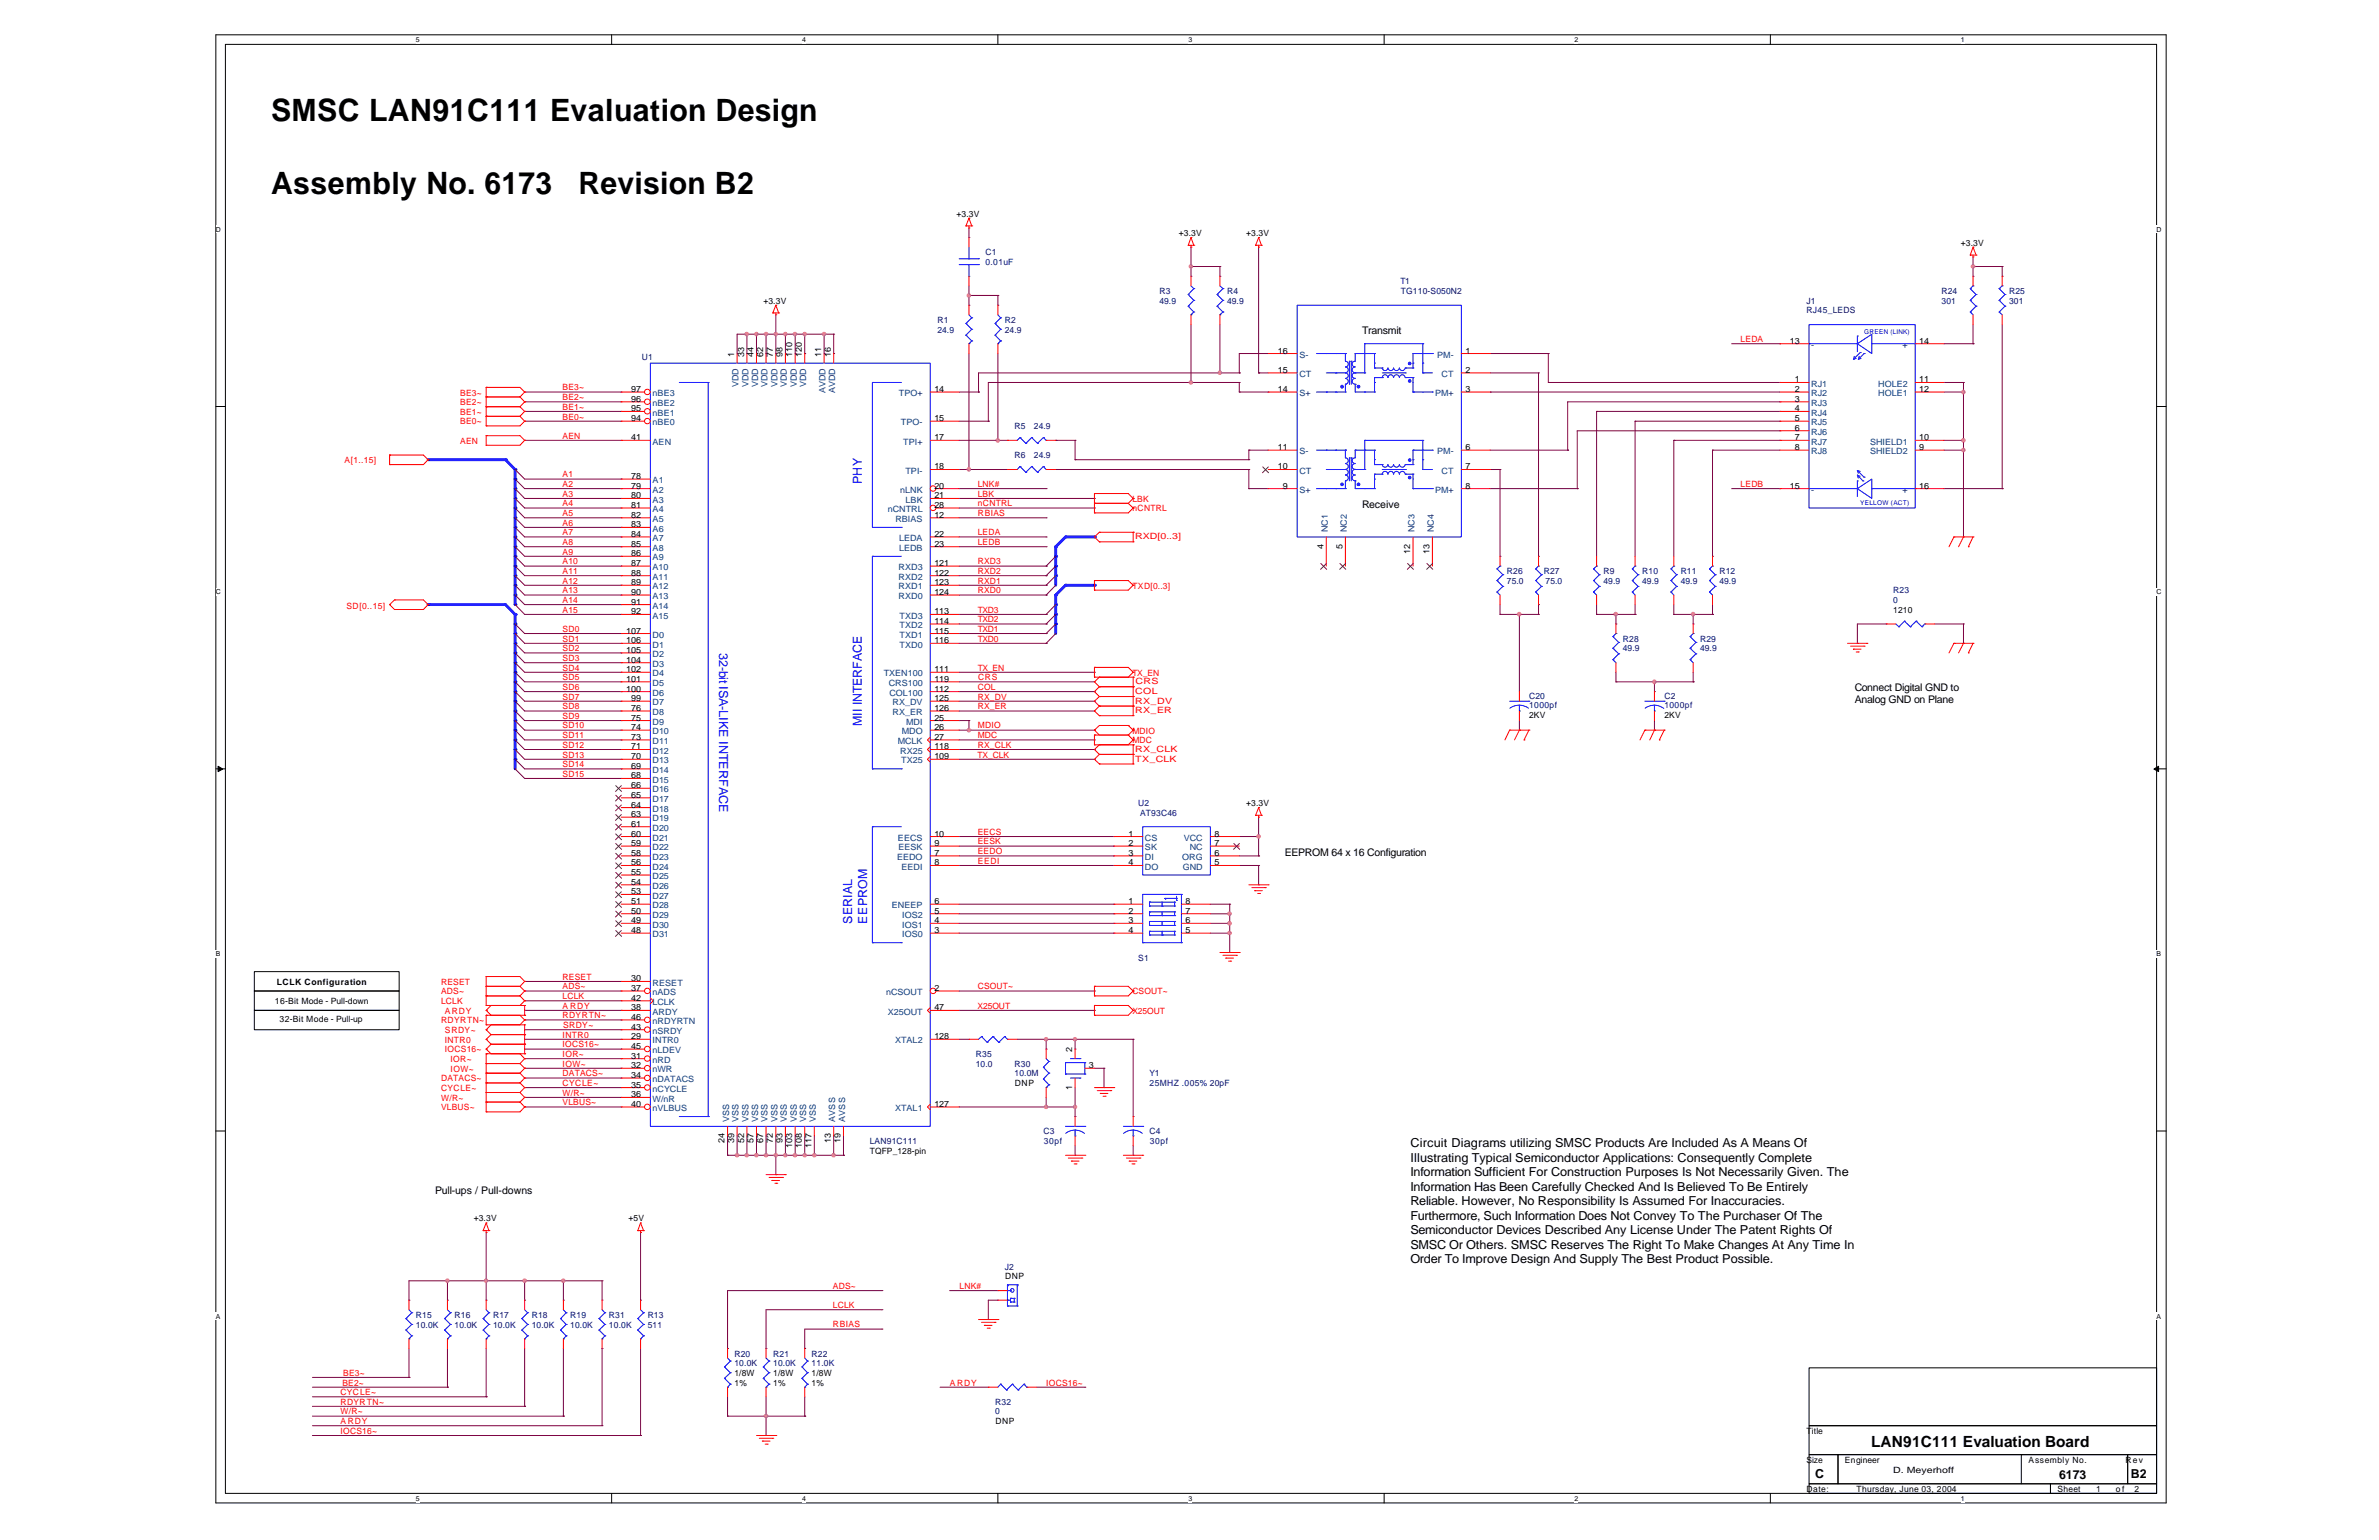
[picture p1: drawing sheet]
<svg xmlns="http://www.w3.org/2000/svg" width="432mm" height="279mm" viewBox="0 0 432 279" stroke-linecap="round" stroke-linejoin="round" font-family="sans-serif">
<defs><g id="words">
<g font-size="5.6">
<text x="49.2" y="22">SMSC LAN91C111 Evaluation Design</text>
<text x="49.2" y="35.1">Assembly No. 6173</text>
<text x="105" y="35.1">Revision B2</text>
</g>
<text font-size="2.8" x="339.6" y="262.6">LAN91C111 Evaluation Board</text>
<g font-size="2.2" fill="#00f">
<text x="156.4" y="87.8" transform="rotate(-90 156.4 87.8)">PHY</text>
<text x="130.6" y="118.5" transform="rotate(90 130.6 118.5)">32-bit ISA-LIKE INTERFACE</text>
<text x="156.4" y="131.7" transform="rotate(-90 156.4 131.7)">MII INTERFACE</text>
<text x="154.7" y="167.6" transform="rotate(-90 154.7 167.6)">SERIAL</text>
<text x="157.4" y="167.6" transform="rotate(-90 157.4 167.6)">EEPROM</text>
</g>
<g font-size="2.2">
<text x="256" y="208.2">Circuit Diagrams utilizing SMSC Products Are Included As A Means Of</text>
<text x="256" y="210.8">Illustrating Typical Semiconductor Applications: Consequently Complete</text>
<text x="256" y="213.4">Information Sufficient For Construction Purposes Is Not Necessarily Given. The</text>
<text x="256" y="216">Information Has Been Carefully Checked And Is Believed To Be Entirely</text>
<text x="256" y="218.7">Reliable. However, No Responsibility Is Assumed For Inaccuracies.</text>
<text x="256" y="221.3">Furthermore, Such Information Does Not Convey To The Purchaser Of The</text>
<text x="256" y="223.9">Semiconductor Devices Described Any License Under The Patent Rights Of</text>
<text x="256" y="226.5">SMSC Or Others. SMSC Reserves The Right To Make Changes At Any Time In</text>
<text x="256" y="229.2">Order To Improve Design And Supply The Best Product Possible.</text>
<text x="329.4" y="268.1">C</text>
<text x="373.8" y="268.3">6173</text>
<text x="386.8" y="268.1">B2</text>
</g>
<g font-size="1.9">
<text x="247.2" y="60.6">Transmit</text>
<text x="247.2" y="92.2">Receive</text>
<text x="336.6" y="125.4">Connect Digital GND to</text>
<text x="336.6" y="127.6">Analog GND on Plane</text>
<text x="233.2" y="155.2">EEPROM 64 x 16 Configuration</text>
<text x="79" y="216.6">Pull-ups / Pull-downs</text>
</g>
<g font-size="1.6">
<text x="173.6" y="39.3">+3.3V</text>
<text x="214" y="42.8">+3.3V</text>
<text x="226.2" y="42.8">+3.3V</text>
<text x="355.9" y="44.6">+3.3V</text>
<text x="138.6" y="55.1">+3.3V</text>
<text x="133.3" y="64.7" transform="rotate(-90 133.3 64.7)">1</text>
<text x="135" y="64.7" transform="rotate(-90 135 64.7)">33</text>
<text x="136.8" y="64.7" transform="rotate(-90 136.8 64.7)">44</text>
<text x="138.5" y="64.7" transform="rotate(-90 138.5 64.7)">62</text>
<text x="140.3" y="64.7" transform="rotate(-90 140.3 64.7)">77</text>
<text x="142" y="64.7" transform="rotate(-90 142 64.7)">98</text>
<text x="143.8" y="64.7" transform="rotate(-90 143.8 64.7)">110</text>
<text x="145.5" y="64.7" transform="rotate(-90 145.5 64.7)">120</text>
<text x="149.1" y="64.7" transform="rotate(-90 149.1 64.7)">11</text>
<text x="150.8" y="64.7" transform="rotate(-90 150.8 64.7)">16</text>
<text x="231.9" y="64.1">16</text>
<text x="266" y="64.1">1</text>
<text x="324.9" y="62.4">13</text>
<text x="348.4" y="62.4">14</text>
<text x="114.6" y="71.1">97</text>
<text x="169.6" y="71.1">14</text>
<text x="231.9" y="67.6">15</text>
<text x="231.9" y="71.1">14</text>
<text x="266" y="67.6">2</text>
<text x="266" y="71.1">3</text>
<text x="325.8" y="69.4">1</text>
<text x="325.8" y="71.1">2</text>
<text x="348.4" y="71.1">12</text>
<text x="348.4" y="69.4">11</text>
<text x="114.6" y="76.4">94</text>
<text x="114.6" y="74.6">95</text>
<text x="114.6" y="72.9">96</text>
<text x="169.6" y="76.4">15</text>
<text x="325.8" y="72.9">3</text>
<text x="325.8" y="74.6">4</text>
<text x="325.8" y="76.4">5</text>
<text x="114.6" y="79.9">41</text>
<text x="169.6" y="79.9">17</text>
<text x="231.9" y="81.7">11</text>
<text x="266" y="81.7">6</text>
<text x="325.8" y="78.1">6</text>
<text x="325.8" y="79.9">7</text>
<text x="325.8" y="81.7">8</text>
<text x="348.4" y="79.9">10</text>
<text x="348.4" y="81.7">9</text>
<text x="114.6" y="86.9">78</text>
<text x="114.6" y="88.6">79</text>
<text x="169.6" y="85.2">18</text>
<text x="169.6" y="88.6">20</text>
<text x="231.9" y="85.2">10</text>
<text x="232.8" y="88.6">9</text>
<text x="266" y="85.2">7</text>
<text x="266" y="88.6">8</text>
<text x="324.9" y="88.6">15</text>
<text x="348.4" y="88.6">16</text>
<text x="114.6" y="90.4">80</text>
<text x="114.6" y="92.2">81</text>
<text x="114.6" y="93.9">82</text>
<text x="114.6" y="95.7">83</text>
<text x="169.6" y="93.9">12</text>
<text x="169.6" y="92.2">28</text>
<text x="169.6" y="90.4">21</text>
<text x="114.6" y="97.4">84</text>
<text x="114.6" y="99.2">85</text>
<text x="114.6" y="100.9">86</text>
<text x="169.6" y="97.4">22</text>
<text x="169.6" y="99.2">23</text>
<text x="240.2" y="99.6" transform="rotate(-90 240.2 99.6)">4</text>
<text x="243.7" y="99.6" transform="rotate(-90 243.7 99.6)">5</text>
<text x="255.9" y="100.5" transform="rotate(-90 255.9 100.5)">12</text>
<text x="259.5" y="100.5" transform="rotate(-90 259.5 100.5)">13</text>
<text x="114.6" y="102.7">87</text>
<text x="114.6" y="104.4">88</text>
<text x="114.6" y="106.2">89</text>
<text x="114.6" y="107.9">90</text>
<text x="169.6" y="102.7">121</text>
<text x="169.6" y="104.4">122</text>
<text x="169.6" y="106.2">123</text>
<text x="169.6" y="107.9">124</text>
<text x="114.6" y="109.7">91</text>
<text x="114.6" y="111.5">92</text>
<text x="169.6" y="111.5">113</text>
<text x="169.6" y="113.2">114</text>
<text x="343.6" y="111.2">1210</text>
<text x="113.7" y="118.4">105</text>
<text x="113.7" y="116.7">106</text>
<text x="113.7" y="114.9">107</text>
<text x="169.6" y="114.9">115</text>
<text x="169.6" y="116.7">116</text>
<text x="113.7" y="125.5">100</text>
<text x="113.7" y="123.7">101</text>
<text x="113.7" y="122">102</text>
<text x="113.7" y="120.2">104</text>
<text x="169.6" y="125.5">112</text>
<text x="169.6" y="123.7">119</text>
<text x="169.6" y="122">111</text>
<text x="114.6" y="130.7">75</text>
<text x="114.6" y="129">76</text>
<text x="114.6" y="127.2">99</text>
<text x="169.6" y="127.2">125</text>
<text x="169.6" y="129">126</text>
<text x="169.6" y="130.7">25</text>
<text x="277.5" y="130.3">2KV</text>
<text x="302.1" y="130.3">2KV</text>
<text x="114.6" y="137.8">70</text>
<text x="114.6" y="136">71</text>
<text x="114.6" y="134.2">73</text>
<text x="114.6" y="132.5">74</text>
<text x="169.6" y="132.5">26</text>
<text x="169.6" y="137.8">109</text>
<text x="169.6" y="136">118</text>
<text x="169.6" y="134.2">27</text>
<text x="114.6" y="143">66</text>
<text x="114.6" y="141.2">68</text>
<text x="114.6" y="139.5">69</text>
<text x="114.6" y="150">61</text>
<text x="114.6" y="148.3">63</text>
<text x="114.6" y="146.5">64</text>
<text x="114.6" y="144.7">65</text>
<text x="226.2" y="146.2">+3.3V</text>
<text x="114.6" y="155.3">58</text>
<text x="114.6" y="153.5">59</text>
<text x="114.6" y="151.8">60</text>
<text x="169.6" y="155.3">7</text>
<text x="169.6" y="153.5">9</text>
<text x="169.6" y="151.8">10</text>
<text x="204.8" y="151.8">1</text>
<text x="204.8" y="153.5">2</text>
<text x="204.8" y="155.3">3</text>
<text x="220.4" y="151.8">8</text>
<text x="220.4" y="155.3">6</text>
<text x="220.4" y="153.5">7</text>
<text x="114.6" y="160.5">54</text>
<text x="114.6" y="158.8">55</text>
<text x="114.6" y="157">56</text>
<text x="169.6" y="157">8</text>
<text x="204.8" y="157">4</text>
<text x="220.4" y="157">5</text>
<text x="114.6" y="167.5">49</text>
<text x="114.6" y="165.8">50</text>
<text x="114.6" y="164">51</text>
<text x="114.6" y="162.3">53</text>
<text x="169.6" y="167.5">4</text>
<text x="169.6" y="165.8">5</text>
<text x="169.6" y="164">6</text>
<text x="204.8" y="164">1</text>
<text x="204.8" y="165.8">2</text>
<text x="204.8" y="167.5">3</text>
<text x="215.2" y="164">8</text>
<text x="215.2" y="165.8">7</text>
<text x="215.2" y="167.5">6</text>
<text x="114.6" y="169.3">48</text>
<text x="169.6" y="169.3">3</text>
<text x="204.8" y="169.3">4</text>
<text x="215.2" y="169.3">5</text>
<text x="50.2" y="178.7">LCLK Configuration</text>
<text x="114.6" y="178.1">30</text>
<text x="114.6" y="179.8">37</text>
<text x="169.6" y="179.8">2</text>
<text x="49.9" y="182.2">16-Bit Mode - Pull-down</text>
<text x="50.8" y="185.5">32-Bit Mode - Pull-up</text>
<text x="114.6" y="183.3">38</text>
<text x="114.6" y="181.6">42</text>
<text x="114.6" y="185">46</text>
<text x="169.6" y="183.3">47</text>
<text x="114.6" y="188.6">29</text>
<text x="114.6" y="186.8">43</text>
<text x="114.6" y="190.3">45</text>
<text x="169.6" y="188.6">128</text>
<text x="194.6" y="190.9" transform="rotate(-90 194.6 190.9)">2</text>
<text x="114.6" y="192.1">31</text>
<text x="114.6" y="193.8">32</text>
<text x="114.6" y="195.6">34</text>
<text x="114.6" y="197.3">35</text>
<text x="184.2" y="197.1">DNP</text>
<text x="194.6" y="197.7" transform="rotate(-90 194.6 197.7)">1</text>
<text x="197.7" y="193.8">3</text>
<text x="114.6" y="199.1">36</text>
<text x="114.6" y="200.8">40</text>
<text x="169.6" y="200.8">127</text>
<text x="131.5" y="207.4" transform="rotate(-90 131.5 207.4)">24</text>
<text x="133.3" y="207.4" transform="rotate(-90 133.3 207.4)">39</text>
<text x="135" y="207.4" transform="rotate(-90 135 207.4)">52</text>
<text x="136.8" y="207.4" transform="rotate(-90 136.8 207.4)">57</text>
<text x="138.5" y="207.4" transform="rotate(-90 138.5 207.4)">67</text>
<text x="140.3" y="207.4" transform="rotate(-90 140.3 207.4)">72</text>
<text x="142" y="207.4" transform="rotate(-90 142 207.4)">93</text>
<text x="143.8" y="208.3" transform="rotate(-90 143.8 208.3)">103</text>
<text x="145.5" y="208.3" transform="rotate(-90 145.5 208.3)">108</text>
<text x="147.3" y="208.3" transform="rotate(-90 147.3 208.3)">117</text>
<text x="150.8" y="207.4" transform="rotate(-90 150.8 207.4)">13</text>
<text x="152.6" y="207.4" transform="rotate(-90 152.6 207.4)">19</text>
<text x="157.9" y="209.3">TQFP_128-pin</text>
<text x="86" y="221.6">+3.3V</text>
<text x="114" y="221.6">+5V</text>
<text x="182.4" y="232.1">DNP</text>
<text x="133.3" y="249.6">1/8W</text>
<text x="133.3" y="251.4">1%</text>
<text x="140.3" y="249.6">1/8W</text>
<text x="140.3" y="251.4">1%</text>
<text x="147.3" y="249.6">1/8W</text>
<text x="147.3" y="251.4">1%</text>
<text x="180.7" y="258.4">DNP</text>
<text x="327.9" y="260.1">Title</text>
<text x="327.9" y="265.4">Size</text>
<text x="334.9" y="265.4">Engineer</text>
<text x="343.6" y="267.2">D. Meyerhoff</text>
<text x="368.2" y="265.4">Assembly No.</text>
<text x="385.8" y="265.4">Rev</text>
<text x="327.9" y="270.7">Date:</text>
<text x="337" y="270.7">Thursday, June 03, 2004</text>
<text x="373.4" y="270.7">Sheet</text>
<text x="380.4" y="270.7">1</text>
<text x="384" y="270.7">o f</text>
<text x="387.4" y="270.7">2</text>
</g>
<g font-size="1.6" fill="#000080">
<text x="178.9" y="46.3">C1</text>
<text x="178.9" y="48.1">0.01uF</text>
<text x="210.4" y="53.3">R3</text>
<text x="222.7" y="53.3">R4</text>
<text x="254.2" y="51.6">T1</text>
<text x="254.3" y="53.3">TG110-S050N2</text>
<text x="352.4" y="53.3">R24</text>
<text x="364.7" y="53.3">R25</text>
<text x="170.1" y="58.6">R1</text>
<text x="182.4" y="58.6">R2</text>
<text x="210.4" y="55.1">49.9</text>
<text x="222.7" y="55.1">49.9</text>
<text x="327.9" y="55.1">J1</text>
<text x="327.9" y="56.9">RJ45_LEDS</text>
<text x="352.4" y="55.1">301</text>
<text x="364.7" y="55.1">301</text>
<text x="116.5" y="65.3">U1</text>
<text x="170.1" y="60.4">24.9</text>
<text x="182.4" y="60.4">24.9</text>
<text x="184.1" y="77.9">R5</text>
<text x="187.7" y="77.9">24.9</text>
<text x="184.1" y="83.1">R6</text>
<text x="187.7" y="83.1">24.9</text>
<text x="273.5" y="104.2">R26</text>
<text x="273.5" y="105.9">75.0</text>
<text x="280.2" y="104.2">R27</text>
<text x="280.5" y="105.9">75.0</text>
<text x="291" y="104.2">R9</text>
<text x="291" y="105.9">49.9</text>
<text x="298.1" y="104.2">R10</text>
<text x="298.1" y="105.9">49.9</text>
<text x="305.1" y="104.2">R11</text>
<text x="305.1" y="105.9">49.9</text>
<text x="312.1" y="104.2">R12</text>
<text x="312.1" y="105.9">49.9</text>
<text x="343.6" y="107.7">R23</text>
<text x="343.6" y="109.4">0</text>
<text x="294.6" y="116.4">R28</text>
<text x="294.6" y="118.2">49.9</text>
<text x="308.6" y="116.4">R29</text>
<text x="308.6" y="118.2">49.9</text>
<text x="277.5" y="126.8">C20</text>
<text x="277.5" y="128.5">1000pf</text>
<text x="302.1" y="126.8">C2</text>
<text x="302.1" y="128.5">1000pf</text>
<text x="206.6" y="146.2">U2</text>
<text x="206.9" y="148">AT93C46</text>
<text x="206.6" y="174.3">S1</text>
<text x="177.1" y="191.8">R35</text>
<text x="177.1" y="193.5">10.0</text>
<text x="184.1" y="193.5">R30</text>
<text x="184.1" y="195.3">10.0M</text>
<text x="208.7" y="195.3">Y1</text>
<text x="208.7" y="197.1">25MHZ .005% 20pF</text>
<text x="157.9" y="207.6">LAN91C111</text>
<text x="189.4" y="205.8">C3</text>
<text x="189.4" y="207.6">30pf</text>
<text x="208.7" y="205.8">C4</text>
<text x="208.7" y="207.6">30pf</text>
<text x="182.4" y="230.3">J2</text>
<text x="75.5" y="239.1">R15</text>
<text x="82.5" y="239.1">R16</text>
<text x="89.5" y="239.1">R17</text>
<text x="96.5" y="239.1">R18</text>
<text x="103.5" y="239.1">R19</text>
<text x="110.5" y="239.1">R31</text>
<text x="117.6" y="239.1">R13</text>
<text x="75.5" y="240.9">10.0K</text>
<text x="82.5" y="240.9">10.0K</text>
<text x="89.5" y="240.9">10.0K</text>
<text x="96.5" y="240.9">10.0K</text>
<text x="103.5" y="240.9">10.0K</text>
<text x="110.5" y="240.9">10.0K</text>
<text x="117.6" y="240.9">511</text>
<text x="133.3" y="246.1">R20</text>
<text x="133.3" y="247.9">10.0K</text>
<text x="140.3" y="246.1">R21</text>
<text x="140.3" y="247.9">10.0K</text>
<text x="147.3" y="246.1">R22</text>
<text x="147.3" y="247.9">11.0K</text>
<text x="180.6" y="254.9">R32</text>
<text x="180.6" y="256.6">0</text>
</g>
<g font-size="1.6" fill="#004080">
<text x="235.8" y="64.9">S-</text>
<text x="260.9" y="64.9">PM-</text>
<text x="328.8" y="63.1">-</text>
<text x="345.3" y="63.1">+</text>
<text x="118.4" y="71.9">nBE3</text>
<text x="134.1" y="70.3" transform="rotate(-90 134.1 70.3)">VDD</text>
<text x="135.8" y="70.3" transform="rotate(-90 135.8 70.3)">VDD</text>
<text x="137.6" y="70.3" transform="rotate(-90 137.6 70.3)">VDD</text>
<text x="139.3" y="70.3" transform="rotate(-90 139.3 70.3)">VDD</text>
<text x="141.1" y="70.3" transform="rotate(-90 141.1 70.3)">VDD</text>
<text x="142.8" y="70.3" transform="rotate(-90 142.8 70.3)">VDD</text>
<text x="144.6" y="70.3" transform="rotate(-90 144.6 70.3)">VDD</text>
<text x="146.3" y="70.3" transform="rotate(-90 146.3 70.3)">VDD</text>
<text x="149.9" y="71.4" transform="rotate(-90 149.9 71.4)">AVDD</text>
<text x="151.6" y="71.4" transform="rotate(-90 151.6 71.4)">AVDD</text>
<text x="163.2" y="71.9">TPO+</text>
<text x="235.8" y="68.4">CT</text>
<text x="235.8" y="71.9">S+</text>
<text x="260.5" y="71.9">PM+</text>
<text x="261.7" y="68.4">CT</text>
<text x="328.8" y="70.1">RJ1</text>
<text x="328.8" y="71.9">RJ2</text>
<text x="340.9" y="71.9">HOLE1</text>
<text x="340.9" y="70.1">HOLE2</text>
<text x="118.4" y="77.2">nBE0</text>
<text x="118.4" y="75.4">nBE1</text>
<text x="118.4" y="73.7">nBE2</text>
<text x="163.5" y="77.2">TPO-</text>
<text x="328.8" y="73.7">RJ3</text>
<text x="328.8" y="75.4">RJ4</text>
<text x="328.8" y="77.2">RJ5</text>
<text x="118.4" y="80.6">AEN</text>
<text x="164" y="80.6">TPI+</text>
<text x="235.8" y="82.4">S-</text>
<text x="260.9" y="82.4">PM-</text>
<text x="328.8" y="78.9">RJ6</text>
<text x="328.8" y="80.6">RJ7</text>
<text x="328.8" y="82.4">RJ8</text>
<text x="339.4" y="80.6">SHIELD1</text>
<text x="339.4" y="82.4">SHIELD2</text>
<text x="118.4" y="87.7">A1</text>
<text x="118.4" y="89.4">A2</text>
<text x="163.4" y="89.4">nLNK</text>
<text x="164.3" y="85.9">TPI-</text>
<text x="235.8" y="85.9">CT</text>
<text x="235.8" y="89.4">S+</text>
<text x="260.5" y="89.4">PM+</text>
<text x="261.7" y="85.9">CT</text>
<text x="328.8" y="89.4">-</text>
<text x="345.3" y="89.4">+</text>
<text x="118.4" y="91.2">A3</text>
<text x="118.4" y="92.9">A4</text>
<text x="118.4" y="94.7">A5</text>
<text x="161.1" y="92.9">nCNTRL</text>
<text x="162.5" y="94.7">RBIAS</text>
<text x="164.4" y="91.2">LBK</text>
<text x="118.4" y="96.4">A6</text>
<text x="118.4" y="98.2">A7</text>
<text x="118.4" y="99.9">A8</text>
<text x="118.4" y="101.7">A9</text>
<text x="163.2" y="98.2">LEDA</text>
<text x="163.2" y="99.9">LEDB</text>
<text x="241" y="96.6" transform="rotate(-90 241 96.6)">NC1</text>
<text x="244.5" y="96.6" transform="rotate(-90 244.5 96.6)">NC2</text>
<text x="256.8" y="96.6" transform="rotate(-90 256.8 96.6)">NC3</text>
<text x="260.3" y="96.6" transform="rotate(-90 260.3 96.6)">NC4</text>
<text x="118.4" y="103.5">A10</text>
<text x="118.4" y="105.2">A11</text>
<text x="118.4" y="106.9">A12</text>
<text x="163.1" y="103.5">RXD3</text>
<text x="163.1" y="105.2">RXD2</text>
<text x="163.1" y="106.9">RXD1</text>
<text x="118.4" y="108.7">A13</text>
<text x="118.4" y="110.4">A14</text>
<text x="118.4" y="112.2">A15</text>
<text x="163.1" y="108.7">RXD0</text>
<text x="163.3" y="112.2">TXD3</text>
<text x="163.3" y="114">TXD2</text>
<text x="118.4" y="119.2">D2</text>
<text x="118.4" y="117.5">D1</text>
<text x="118.4" y="115.7">D0</text>
<text x="163.3" y="115.7">TXD1</text>
<text x="163.3" y="117.5">TXD0</text>
<text x="118.4" y="124.5">D5</text>
<text x="118.4" y="122.7">D4</text>
<text x="118.4" y="121">D3</text>
<text x="160.4" y="122.7">TXEN100</text>
<text x="161.3" y="124.5">CRS100</text>
<text x="118.4" y="131.5">D9</text>
<text x="118.4" y="129.8">D8</text>
<text x="118.4" y="128">D7</text>
<text x="118.4" y="126.2">D6</text>
<text x="161.5" y="126.2">COL100</text>
<text x="162" y="128">RX_DV</text>
<text x="162" y="129.8">RX_ER</text>
<text x="164.5" y="131.5">MDI</text>
<text x="118.4" y="136.7">D12</text>
<text x="118.4" y="135">D11</text>
<text x="118.4" y="133.2">D10</text>
<text x="162.9" y="135">MCLK</text>
<text x="163.4" y="136.7">RX25</text>
<text x="163.7" y="133.2">MDO</text>
<text x="118.4" y="143.8">D16</text>
<text x="118.4" y="142">D15</text>
<text x="118.4" y="140.3">D14</text>
<text x="118.4" y="138.5">D13</text>
<text x="163.6" y="138.5">TX25</text>
<text x="118.4" y="149">D19</text>
<text x="118.4" y="147.3">D18</text>
<text x="118.4" y="145.5">D17</text>
<text x="118.4" y="154.3">D22</text>
<text x="118.4" y="152.5">D21</text>
<text x="118.4" y="150.7">D20</text>
<text x="163" y="152.5">EECS</text>
<text x="163.1" y="154.3">EESK</text>
<text x="207.8" y="152.5">CS</text>
<text x="207.8" y="154.3">SK</text>
<text x="214.8" y="152.5">VCC</text>
<text x="215.9" y="154.3">NC</text>
<text x="118.4" y="161.3">D26</text>
<text x="118.4" y="159.5">D25</text>
<text x="118.4" y="157.8">D24</text>
<text x="118.4" y="156">D23</text>
<text x="162.8" y="156">EEDO</text>
<text x="163.6" y="157.8">EEDI</text>
<text x="207.8" y="156">DI</text>
<text x="207.8" y="157.8">DO</text>
<text x="214.6" y="156">ORG</text>
<text x="214.7" y="157.8">GND</text>
<text x="118.4" y="166.5">D29</text>
<text x="118.4" y="164.8">D28</text>
<text x="118.4" y="163">D27</text>
<text x="161.9" y="164.8">ENEEP</text>
<text x="163.7" y="166.5">IOS2</text>
<text x="118.4" y="170.1">D31</text>
<text x="118.4" y="168.3">D30</text>
<text x="163.7" y="170.1">IOS0</text>
<text x="163.7" y="168.3">IOS1</text>
<text x="118.4" y="178.8">RESET</text>
<text x="118.4" y="180.6">nADS</text>
<text x="118.4" y="184.1">ARDY</text>
<text x="118.4" y="182.3">LCLK</text>
<text x="118.4" y="185.8">nRDYRTN</text>
<text x="160.8" y="180.6">nCSOUT</text>
<text x="161.1" y="184.1">X25OUT</text>
<text x="118.4" y="189.3">INTR0</text>
<text x="118.4" y="187.6">nSRDY</text>
<text x="118.4" y="191.1">nLDEV</text>
<text x="162.5" y="189.3">XTAL2</text>
<text x="118.4" y="192.8">nRD</text>
<text x="118.4" y="194.6">nWR</text>
<text x="118.4" y="196.3">nDATACS</text>
<text x="118.4" y="198.1">nCYCLE</text>
<text x="118.4" y="199.9">W/nR</text>
<text x="118.4" y="201.6">nVLBUS</text>
<text x="132.3" y="203.5" transform="rotate(-90 132.3 203.5)">VSS</text>
<text x="134.1" y="203.5" transform="rotate(-90 134.1 203.5)">VSS</text>
<text x="135.8" y="203.5" transform="rotate(-90 135.8 203.5)">VSS</text>
<text x="137.6" y="203.5" transform="rotate(-90 137.6 203.5)">VSS</text>
<text x="139.3" y="203.5" transform="rotate(-90 139.3 203.5)">VSS</text>
<text x="141.1" y="203.5" transform="rotate(-90 141.1 203.5)">VSS</text>
<text x="142.8" y="203.5" transform="rotate(-90 142.8 203.5)">VSS</text>
<text x="144.6" y="203.5" transform="rotate(-90 144.6 203.5)">VSS</text>
<text x="146.3" y="203.5" transform="rotate(-90 146.3 203.5)">VSS</text>
<text x="148.1" y="203.5" transform="rotate(-90 148.1 203.5)">VSS</text>
<text x="151.6" y="203.5" transform="rotate(-90 151.6 203.5)">AVSS</text>
<text x="153.4" y="203.5" transform="rotate(-90 153.4 203.5)">AVSS</text>
<text x="162.5" y="201.6">XTAL1</text>
</g>
<g font-size="1.6" fill="#f00">
<text x="315.9" y="62.1">LEDA</text>
<text x="83.5" y="71.8">BE3~</text>
<text x="102.1" y="70.8">BE3~</text>
<text x="83.5" y="77">BE0~</text>
<text x="83.5" y="75.3">BE1~</text>
<text x="83.5" y="73.5">BE2~</text>
<text x="102.1" y="74.3">BE1~</text>
<text x="102.1" y="72.6">BE2~</text>
<text x="102.1" y="76.1">BE0~</text>
<text x="83.5" y="80.5">AEN</text>
<text x="102.1" y="79.6">AEN</text>
<text x="62.5" y="84">A[1..15]</text>
<text x="102.1" y="88.3">A2</text>
<text x="102.1" y="86.6">A1</text>
<text x="177.5" y="88.3">LNK#</text>
<text x="315.9" y="88.3">LEDB</text>
<text x="102.1" y="93.6">A5</text>
<text x="102.1" y="95.4">A6</text>
<text x="102.1" y="91.9">A4</text>
<text x="102.1" y="90.1">A3</text>
<text x="177.5" y="91.9">nCNTRL</text>
<text x="177.5" y="90.1">LBK</text>
<text x="177.5" y="93.6">RBIAS</text>
<text x="205.5" y="92.8">nCNTRL</text>
<text x="205.5" y="91">LBK</text>
<text x="102.1" y="100.6">A9</text>
<text x="102.1" y="98.9">A8</text>
<text x="102.1" y="97.1">A7</text>
<text x="177.5" y="98.9">LEDB</text>
<text x="177.5" y="97.1">LEDA</text>
<text x="206" y="97.9">RXD[0..3]</text>
<text x="102.1" y="107.7">A13</text>
<text x="102.1" y="105.9">A12</text>
<text x="102.1" y="104.1">A11</text>
<text x="102.1" y="102.4">A10</text>
<text x="177.5" y="105.9">RXD1</text>
<text x="177.5" y="102.4">RXD3</text>
<text x="177.5" y="104.1">RXD2</text>
<text x="177.5" y="107.7">RXD0</text>
<text x="205.5" y="106.8">TXD[0..3]</text>
<text x="62.9" y="110.5">SD[0..15]</text>
<text x="102.1" y="111.2">A15</text>
<text x="102.1" y="109.4">A14</text>
<text x="177.5" y="112.9">TXD2</text>
<text x="177.5" y="111.2">TXD3</text>
<text x="102.1" y="114.6">SD0</text>
<text x="102.1" y="118.2">SD2</text>
<text x="102.1" y="116.4">SD1</text>
<text x="102.1" y="119.9">SD3</text>
<text x="177.5" y="114.6">TXD1</text>
<text x="177.5" y="116.4">TXD0</text>
<text x="102.1" y="121.7">SD4</text>
<text x="102.1" y="125.2">SD6</text>
<text x="102.1" y="123.4">SD5</text>
<text x="177.5" y="125.2">COL</text>
<text x="177.5" y="121.7">TX_EN</text>
<text x="177.5" y="123.4">CRS</text>
<text x="205.5" y="122.6">TX_EN</text>
<text x="206" y="125.9">COL</text>
<text x="206.1" y="124.2">CRS</text>
<text x="102.1" y="128.7">SD8</text>
<text x="102.1" y="126.9">SD7</text>
<text x="102.1" y="130.4">SD9</text>
<text x="177.5" y="128.7">RX_ER</text>
<text x="177.5" y="126.9">RX_DV</text>
<text x="206" y="127.6">RX_DV</text>
<text x="206" y="129.4">RX_ER</text>
<text x="102.1" y="137.5">SD13</text>
<text x="102.1" y="135.7">SD12</text>
<text x="102.1" y="133.9">SD11</text>
<text x="102.1" y="132.2">SD10</text>
<text x="177.4" y="137.5">TX_CLK</text>
<text x="177.5" y="133.9">MDC</text>
<text x="177.5" y="135.7">RX_CLK</text>
<text x="177.5" y="132.2">MDIO</text>
<text x="205.5" y="133.1">MDIO</text>
<text x="205.5" y="134.8">MDC</text>
<text x="206" y="136.4">RX_CLK</text>
<text x="102.1" y="140.9">SD15</text>
<text x="102.1" y="139.2">SD14</text>
<text x="206" y="138.2">TX_CLK</text>
<text x="177.5" y="155">EEDO</text>
<text x="177.5" y="151.5">EECS</text>
<text x="177.5" y="153.2">EESK</text>
<text x="177.5" y="156.7">EEDI</text>
<text x="80.1" y="178.6">RESET</text>
<text x="102.1" y="177.8">RESET</text>
<text x="102.1" y="179.5">ADS~</text>
<text x="177.5" y="179.5">CSOUT~</text>
<text x="80.1" y="180.4">ADS~</text>
<text x="80.1" y="182.2">LCLK</text>
<text x="80.1" y="185.7">RDYRTN~</text>
<text x="80.7" y="183.9">ARDY</text>
<text x="102.1" y="181.3">LCLK</text>
<text x="102.1" y="184.7">RDYRTN~</text>
<text x="102.1" y="183">A RDY</text>
<text x="177.4" y="183">X25OUT</text>
<text x="205.5" y="183.9">X25OUT</text>
<text x="205.5" y="180.4">CSOUT~</text>
<text x="80.7" y="187.4">SRDY~</text>
<text x="80.7" y="189.2">INTR0</text>
<text x="80.7" y="190.9">IOCS16~</text>
<text x="102.1" y="191.8">IOR~</text>
<text x="102.1" y="188.3">INTR0</text>
<text x="102.1" y="190">IOCS16~</text>
<text x="102.2" y="186.5">SRDY~</text>
<text x="80.1" y="196.2">DATACS~</text>
<text x="80.1" y="198">CYCLE~</text>
<text x="81.8" y="192.7">IOR~</text>
<text x="81.8" y="194.4">IOW~</text>
<text x="102.1" y="195.3">DATACS~</text>
<text x="102.1" y="197">CYCLE~</text>
<text x="102.1" y="193.5">IOW~</text>
<text x="80.1" y="199.7">W/R~</text>
<text x="80.1" y="201.4">VLBUS~</text>
<text x="102.1" y="198.8">W/R~</text>
<text x="102.1" y="200.5">VLBUS~</text>
<text x="151.2" y="233.8">ADS~</text>
<text x="174.2" y="233.8">LNK#</text>
<text x="151.2" y="237.3">LCLK</text>
<text x="151.2" y="240.8">RBIAS</text>
<text x="62.1" y="251.4">BE2~</text>
<text x="62.3" y="249.6">BE3~</text>
<text x="172.4" y="251.4">A RDY</text>
<text x="189.9" y="251.4">IOCS16~</text>
<text x="61.8" y="256.6">W/R~</text>
<text x="61.8" y="253.1">CYCLE~</text>
<text x="61.8" y="254.8">RDYRTN~</text>
<text x="61.8" y="258.4">A RDY</text>
<text x="61.8" y="260.1">IOCS16~</text>
</g>
<g font-size="1.3">
<text x="75.5" y="7.7">5</text>
<text x="145.6" y="7.7">4</text>
<text x="215.7" y="7.7">3</text>
<text x="285.8" y="7.7">2</text>
<text x="355.9" y="7.7">1</text>
<text x="39.2" y="42.1">D</text>
<text x="391.4" y="42.1">D</text>
<text x="39.2" y="107.8">C</text>
<text x="391.4" y="107.8">C</text>
<text x="39.2" y="173.5">B</text>
<text x="391.4" y="173.5">B</text>
<text x="39.2" y="239.2">A</text>
<text x="391.4" y="239.2">A</text>
<text x="75.5" y="272.3">5</text>
<text x="145.6" y="272.3">4</text>
<text x="215.7" y="272.3">3</text>
<text x="285.8" y="272.3">2</text>
<text x="355.9" y="272.3">1</text>
</g>
<g font-size="1.2" fill="#00f">
<text x="338.4" y="60.5">GREEN (LINK)</text>
<text x="337.7" y="91.6">YELLOW (ACT)</text>
</g>
</g></defs>
<path d="M39.2 6.3h354v266.4h-354zM40.9 8.1h350.5v262.8h-350.5z" fill="none" stroke="#000" stroke-width=".18"/>
<g fill="#fff">
<path d="M75.5 6.6h.7v1.4h-.7z"/>
<path d="M75.5 271.2h.7v1.4h-.7z"/>
</g>
<path d="M111 6.3v1.8M111 270.9v1.8" fill="none" stroke="#000" stroke-width=".18"/>
<g fill="#fff">
<path d="M145.6 6.6h.7v1.4h-.7z"/>
<path d="M145.6 271.2h.7v1.4h-.7z"/>
</g>
<path d="M181.1 6.3v1.8M181.1 270.9v1.8" fill="none" stroke="#000" stroke-width=".18"/>
<g fill="#fff">
<path d="M215.7 6.6h.7v1.4h-.7z"/>
<path d="M215.7 271.2h.7v1.4h-.7z"/>
</g>
<path d="M251.2 6.3v1.8M251.2 270.9v1.8" fill="none" stroke="#000" stroke-width=".18"/>
<g fill="#fff">
<path d="M285.8 6.6h.7v1.4h-.7z"/>
<path d="M285.8 271.2h.7v1.4h-.7z"/>
</g>
<path d="M321.3 6.3v1.8M321.3 270.9v1.8" fill="none" stroke="#000" stroke-width=".18"/>
<g fill="#fff">
<path d="M355.9 6.6h.7v1.4h-.7z"/>
<path d="M355.9 271.2h.7v1.4h-.7z"/>
<path d="M39.2 40.9h.8v1.4h-.8z"/>
<path d="M391.4 40.9h.9v1.4h-.9z"/>
<path d="M39.2 106.6h.8v1.4h-.8z"/>
<path d="M391.4 106.6h.9v1.4h-.9z"/>
</g>
<path d="M39.2 73.8h1.7M391.4 73.8h1.8" fill="none" stroke="#000" stroke-width=".18"/>
<g fill="#fff">
<path d="M39.2 172.4h.8v1.4h-.8z"/>
<path d="M391.4 172.4h.8v1.4h-.8z"/>
</g>
<path d="M39.2 139.5h1.7M391.4 139.5h1.8" fill="none" stroke="#000" stroke-width=".18"/>
<g fill="#000" stroke="#000" stroke-width=".18">
<path d="M39.6 139l.8 .5-.8 .5z" fill-rule="evenodd"/>
<path d="M390.9 139.5l.9-.5v1z" fill-rule="evenodd"/>
</g>
<g fill="#fff">
<path d="M39.2 238.1h.8v1.4h-.8z"/>
<path d="M391.4 238.1h.8v1.4h-.8z"/>
</g>
<path d="M39.2 205.2h1.7M391.4 205.2h1.8" fill="none" stroke="#000" stroke-width=".18"/>
<g fill="none" stroke="#800040" stroke-width=".18">
<path d="M140.8 57.1v7M175.9 43.1h.1M175.9 55.4h.1M175.9 53.6h.1M175.9 41.4v1.7M175.9 51.9v3.5M175.9 53.6h5.2M181.1 55.4h.1M181.1 53.6h.1M181.1 53.6v1.8M216.2 48.4h.1M216.2 50.1h.1"/>
<path d="M216.2 44.8v5.3M216.2 58.9v10.5M216.2 48.4h5.2M221.4 48.4h.1M221.4 50.1h.1M221.4 48.4v1.7M221.4 58.9v8.8M228.4 44.8v22.9M358.1 48.4h.1M358.1 50.1h.1M358.1 48.4h5.3M358.1 46.6v3.5"/>
<path d="M358.1 58.9v3.5M363.4 50.1h.1M363.4 48.4h.1M363.4 48.4v1.7M363.4 58.9v29.8M95.2 74.6h17.6M95.2 79.9h17.6M112.8 74.6h.1M112.8 79.9h.1M133.8 64.1h.1M135.6 60.6h.1M135.6 64.1h.1"/>
<path d="M135.6 60.6v3.5M137.3 64.1h.1M137.3 60.6h.1M137.3 60.6v3.5M139 64.1h.1M139 60.6h.1M139 60.6v3.5M140.8 60.6h.1M140.8 64.1h.1M142.6 64.1h.1M142.6 60.6h.1M142.6 60.6v3.5"/>
<path d="M144.3 64.1h.1M144.3 60.6h.1M144.3 60.6v3.5M146.1 64.1h.1M146.1 60.6h.1M146.1 60.6v3.5M149.6 60.6h.1M149.6 64.1h.1M149.6 60.6v3.5M151.3 64.1h.1M151.3 60.6h.1M151.3 60.6h-17.5v3.5"/>
<path d="M151.3 60.6v3.5M174.1 79.9h8.8M174.1 76.4h5.3M174.1 71.1h3.5M175.9 64.1v21.1M177.6 71.1h.1M179.4 76.4h.1M181.1 79.9h.1M181.1 64.1v15.8M182.9 79.9h.1M191.6 79.9h.1M191.6 79.9h3.5"/>
<path d="M195.1 79.9h.1M195.1 79.9v3.5M216.2 69.4h.1M221.4 67.7h.1M224.9 64.1h.1M224.9 67.7h.1M224.9 71.1h.1M224.9 69.4h.1M224.9 67.7h-47.3v3.4M224.9 64.1h5.3M224.9 64.1v3.6M224.9 69.4v1.7"/>
<path d="M224.9 71.1h5.3M224.9 69.4h-45.5v7M228.4 67.7h.1M228.4 67.7h1.8M230.2 71.1h.1M270.5 71.1h.1M270.5 67.7h8.7M270.5 64.1h10.5M270.5 71.1h52.6M279.2 67.7h.1M279.2 67.7v33.2M281 69.4h.1"/>
<path d="M281 64.1h.1M281 69.4h42.1M281 64.1v5.3M289.8 74.6h.1M289.8 74.6h33.3M289.8 74.6v26.3M296.8 76.4h.1M296.8 76.4h26.3M296.8 76.4v24.5M303.8 79.9h.1M303.8 79.9h19.3M303.8 79.9v21"/>
<path d="M314.3 62.4h8.8M323.1 69.4h.1M323.1 72.9h.1M323.1 78.2h.1M323.1 74.6h.1M323.1 76.4h.1M323.1 79.9h.1M323.1 62.4h.1M323.1 72.9h-38.6v8.8M323.1 78.2h-36.8v10.5M352.9 69.4h.1M352.9 79.9h3.5"/>
<path d="M352.9 71.1h3.5M352.9 69.4h3.5M352.9 62.4h5.2M356.4 71.1h.1M356.4 69.4h.1M356.4 79.9h.1M356.4 69.4v28M358.1 62.4h.1M95.2 99.2h17.6M95.2 97.4h17.6M95.2 92.2h17.6M95.2 88.7h17.6"/>
<path d="M95.2 90.4h17.6M95.2 93.9h17.6M95.2 86.9h17.6M95.2 95.7h17.6M112.8 99.2h.1M112.8 88.7h.1M112.8 93.9h.1M112.8 86.9h.1M112.8 97.4h.1M112.8 95.7h.1M112.8 92.2h.1M112.8 90.4h.1"/>
<path d="M174.1 99.2h15.8M174.1 97.4h15.8M174.1 92.2h24.5M174.1 88.7h15.8M174.1 90.4h24.5M174.1 93.9h15.8M174.1 85.2h8.8M175.9 85.2h.1M182.9 85.2h.1M189.9 99.2h.1M189.9 97.4h.1M189.9 88.7h.1"/>
<path d="M189.9 93.9h.1M191.6 85.2h.1M191.6 85.2h35.1M195.1 83.4h.1M195.1 83.4h31.6M198.6 92.2h.1M198.6 90.4h.1M226.7 88.7h.1M226.7 85.2h.1M226.7 81.7h.1M226.7 83.4h.1M226.7 88.7h3.5"/>
<path d="M226.7 81.7h3.5M226.7 81.7v1.7M226.7 85.2v3.5M270.5 88.7h15.8M270.5 81.7h14M270.5 85.2h1.8M272.3 85.2h.1M272.3 85.2v15.7M284.5 81.7h.1M286.3 88.7h.1M310.8 81.7h.1M310.8 81.7h12.3"/>
<path d="M310.8 81.7v19.2M314.3 88.7h8.8M323.1 88.7h.1M352.9 88.7h10.5M352.9 81.7h3.5M356.4 81.7h.1M363.4 88.7h.1M95.2 100.9h17.6M95.2 106.2h17.6M95.2 102.7h17.6M95.2 114.9h17.6M95.2 104.4h17.6"/>
<path d="M95.2 108h17.6M95.2 111.5h17.6M95.2 118.5h17.6M95.2 116.7h17.6M95.2 109.7h17.6M112.8 100.9h.1M112.8 114.9h.1M112.8 108h.1M112.8 118.5h.1M112.8 106.2h.1M112.8 104.4h.1M112.8 116.7h.1"/>
<path d="M112.8 111.5h.1M112.8 109.7h.1M112.8 102.7h.1M174.1 113.2h15.8M174.1 106.2h15.8M174.1 102.7h15.8M174.1 114.9h15.8M174.1 104.4h15.8M174.1 108h15.8M174.1 111.5h15.8M174.1 116.7h15.8M189.9 113.2h.1"/>
<path d="M189.9 106.2h.1M189.9 102.7h.1M189.9 104.4h.1M189.9 114.9h.1M189.9 111.5h.1M189.9 108h.1M189.9 116.7h.1M272.3 100.9h.1M272.3 111.5h.1M272.3 111.5h6.9M272.3 109.7v1.8M275.8 111.5h.1"/>
<path d="M275.8 111.5v14M279.2 100.9h.1M279.2 109.7h.1M279.2 111.5h.1M279.2 109.7v1.8M289.8 111.5h.1M289.8 111.5h7M289.8 109.7v1.8M293.3 111.5h.1M293.3 113.2h.1M293.3 111.5v1.7M296.8 111.5h.1"/>
<path d="M296.8 109.7v1.8M303.8 111.5h.1M303.8 111.5h7M303.8 109.7v1.8M307.3 111.5h.1M307.3 113.2h.1M307.3 111.5v1.7M310.8 111.5h.1M310.8 100.9h.1M310.8 109.7v1.8M337.1 116.7h.1M337.1 113.2v3.5"/>
<path d="M351.1 113.2h5.3M356.4 116.7h.1M356.4 113.2h.1M356.4 113.2v3.5M95.2 129h17.6M95.2 123.7h17.6M95.2 139.5h17.6M95.2 134.2h17.6M95.2 122h17.6M95.2 137.8h17.6M95.2 132.5h17.6M95.2 125.5h17.6"/>
<path d="M95.2 136h17.6M95.2 130.7h17.6M95.2 120.2h17.6M95.2 127.2h17.6M112.8 129h.1M112.8 139.5h.1M112.8 122h.1M112.8 137.8h.1M112.8 136h.1M112.8 125.5h.1M112.8 134.2h.1M112.8 123.7h.1"/>
<path d="M112.8 120.2h.1M112.8 132.5h.1M112.8 127.2h.1M112.8 130.7h.1M174.1 129h24.5M174.1 123.7h24.5M174.1 134.2h24.5M174.1 122h24.5M174.1 137.8h24.5M174.1 132.5h24.5M174.1 125.5h24.5M174.1 136h24.5"/>
<path d="M174.1 130.7h1.8M174.1 127.2h24.5M175.9 132.5h.1M175.9 130.7h.1M175.9 130.7v1.8M198.6 123.7h.1M198.6 134.2h.1M198.6 125.5h.1M198.6 132.5h.1M198.6 122h.1M198.6 137.8h.1M198.6 136h.1"/>
<path d="M198.6 129h.1M198.6 127.2h.1M275.8 132.5h.1M275.8 130.7v1.8M293.3 123.7h.1M293.3 123.7h14M293.3 122v1.7M300.3 132.5h.1M300.3 125.5h.1M300.3 123.7h.1M300.3 123.7v1.8M300.3 130.7v1.8"/>
<path d="M307.3 123.7h.1M307.3 122v1.7M95.2 141.2h17.6M112.8 141.2h.1M174.1 155.3h28.1M202.2 155.3h.1M95.2 178.1h17.6M95.2 179.8h17.6M112.8 178.1h.1M112.8 179.8h.1M174.1 179.8h24.5M198.6 179.8h.1"/>
<path d="M95.2 181.6h17.6M95.2 192.1h17.6M95.2 195.6h17.6M95.2 199.1h17.6M95.2 186.8h17.6M95.2 197.3h17.6M95.2 185h17.6M95.2 193.8h17.6M95.2 188.6h17.6M95.2 183.3h17.6M95.2 190.3h17.6M112.8 181.6h.1"/>
<path d="M112.8 192.1h.1M112.8 195.6h.1M112.8 199.1h.1M112.8 186.8h.1M112.8 197.3h.1M112.8 185h.1M112.8 193.8h.1M112.8 188.6h.1M112.8 190.3h.1M112.8 183.3h.1M174.1 183.3h24.5M198.6 183.3h.1"/>
<path d="M95.2 200.8h17.6M112.8 200.8h.1M132.1 209.6h1.7M133.8 209.6h.1M135.6 209.6h.1M135.6 206.1v3.5M137.3 209.6h.1M137.3 206.1v3.5M140.8 213.1h.1M140.8 209.6v3.5M144.3 209.6h.1M144.3 206.1v3.5"/>
<path d="M146.1 209.6h.1M146.1 206.1v3.5M74.2 235.9h.1M81.2 232.4h.1M81.2 235.9h.1M81.2 232.4v3.5M88.2 232.4h.1M88.2 235.9h.1M88.2 223.6v12.3M95.2 232.4h.1M95.2 235.9h.1M95.2 232.4v3.5"/>
<path d="M102.3 232.4h.1M102.3 235.9h.1M102.3 232.4h-28.1v3.5M102.3 232.4v3.5M160.1 237.6h.1M160.1 234.2h.1M160.1 237.6h-21.1v7.1M160.1 234.2h-28v10.5M172.4 234.2h8.7M179.4 235.9h1.7M181.1 235.9h.1M181.1 234.2h.1"/>
<path d="M56.7 256.9h45.6M56.7 249.9h17.5M56.7 251.7h24.5M56.7 253.4h31.5M56.7 255.2h38.5M74.2 249.9h.1M74.2 244.7v5.2M81.2 251.7h.1M81.2 244.7v7M88.2 253.4h.1M88.2 244.7v8.7M95.2 255.2h.1"/>
<path d="M95.2 244.7v10.5M102.3 256.9h.1M102.3 244.7v12.2M132.1 244.7h.1M132.1 256.9h.1M132.1 253.4v3.5M139 244.7h.1M139 256.9h7.1M146.1 256.9h.1M146.1 244.7h.1M160.1 241.1h.1M160.1 241.1h-14v3.6"/>
</g>
<path d="M77.7 83.4h14.1" fill="none" stroke="#00f" stroke-width=".51"/>
<circle cx="91.8" cy="83.4" r=".25" fill="#00f"/>
<path d="M93.5 85.2v1.7" fill="none" stroke="#00f" stroke-width=".51"/>
<circle cx="93.5" cy="86.9" r=".25" fill="#00f"/>
<path d="M93.5 86.9v1.8" fill="none" stroke="#00f" stroke-width=".51"/>
<circle cx="93.5" cy="88.7" r=".25" fill="#00f"/>
<path d="M93.5 90.4v1.8" fill="none" stroke="#00f" stroke-width=".51"/>
<circle cx="93.5" cy="92.2" r=".25" fill="#00f"/>
<path d="M93.5 104.4v1.8" fill="none" stroke="#00f" stroke-width=".51"/>
<circle cx="93.5" cy="106.2" r=".25" fill="#00f"/>
<path d="M93.5 106.2v1.8" fill="none" stroke="#00f" stroke-width=".51"/>
<circle cx="93.5" cy="108" r=".25" fill="#00f"/>
<path d="M93.5 108v1.7" fill="none" stroke="#00f" stroke-width=".51"/>
<circle cx="93.5" cy="109.7" r=".25" fill="#00f"/>
<path d="M93.5 95.7v1.7" fill="none" stroke="#00f" stroke-width=".51"/>
<circle cx="93.5" cy="97.4" r=".25" fill="#00f"/>
<path d="M93.5 99.2v1.7" fill="none" stroke="#00f" stroke-width=".51"/>
<circle cx="93.5" cy="100.9" r=".25" fill="#00f"/>
<path d="M93.5 102.7v1.7" fill="none" stroke="#00f" stroke-width=".51"/>
<circle cx="93.5" cy="104.4" r=".25" fill="#00f"/>
<path d="M93.5 100.9v1.8" fill="none" stroke="#00f" stroke-width=".51"/>
<circle cx="93.5" cy="102.7" r=".25" fill="#00f"/>
<path d="M93.5 97.4v1.8" fill="none" stroke="#00f" stroke-width=".51"/>
<circle cx="93.5" cy="99.2" r=".25" fill="#00f"/>
<path d="M93.5 93.9v1.8" fill="none" stroke="#00f" stroke-width=".51"/>
<circle cx="93.5" cy="95.7" r=".25" fill="#00f"/>
<path d="M93.5 92.2v1.7" fill="none" stroke="#00f" stroke-width=".51"/>
<circle cx="93.5" cy="93.9" r=".25" fill="#00f"/>
<path d="M93.5 88.7v1.7" fill="none" stroke="#00f" stroke-width=".51"/>
<circle cx="93.5" cy="90.4" r=".25" fill="#00f"/>
<path d="M91.8 83.4l1.7 1.8" fill="none" stroke="#00f" stroke-width=".51"/>
<circle cx="93.5" cy="85.2" r=".25" fill="#00f"/>
<path d="M93.5 137.8v1.7" fill="none" stroke="#00f" stroke-width=".51"/>
<circle cx="93.5" cy="137.8" r=".25" fill="#00f"/>
<path d="M93.5 114.9v1.8" fill="none" stroke="#00f" stroke-width=".51"/>
<circle cx="93.5" cy="114.9" r=".25" fill="#00f"/>
<path d="M93.5 113.2v1.7" fill="none" stroke="#00f" stroke-width=".51"/>
<circle cx="93.5" cy="113.2" r=".25" fill="#00f"/>
<path d="M93.5 111.5v1.7" fill="none" stroke="#00f" stroke-width=".51"/>
<circle cx="93.5" cy="111.5" r=".25" fill="#00f"/>
<path d="M93.5 118.5v1.7" fill="none" stroke="#00f" stroke-width=".51"/>
<circle cx="93.5" cy="118.5" r=".25" fill="#00f"/>
<path d="M93.5 116.7v1.8" fill="none" stroke="#00f" stroke-width=".51"/>
<circle cx="93.5" cy="116.7" r=".25" fill="#00f"/>
<path d="M93.5 122v1.7" fill="none" stroke="#00f" stroke-width=".51"/>
<circle cx="93.5" cy="122" r=".25" fill="#00f"/>
<path d="M93.5 120.2v1.8" fill="none" stroke="#00f" stroke-width=".51"/>
<circle cx="93.5" cy="120.2" r=".25" fill="#00f"/>
<path d="M93.5 132.5v1.7" fill="none" stroke="#00f" stroke-width=".51"/>
<circle cx="93.5" cy="132.5" r=".25" fill="#00f"/>
<path d="M93.5 123.7v1.8" fill="none" stroke="#00f" stroke-width=".51"/>
<circle cx="93.5" cy="123.7" r=".25" fill="#00f"/>
<path d="M93.5 127.2v1.8" fill="none" stroke="#00f" stroke-width=".51"/>
<circle cx="93.5" cy="127.2" r=".25" fill="#00f"/>
<path d="M93.5 125.5v1.7" fill="none" stroke="#00f" stroke-width=".51"/>
<circle cx="93.5" cy="125.5" r=".25" fill="#00f"/>
<path d="M93.5 130.7v1.8" fill="none" stroke="#00f" stroke-width=".51"/>
<circle cx="93.5" cy="130.7" r=".25" fill="#00f"/>
<path d="M93.5 129v1.7" fill="none" stroke="#00f" stroke-width=".51"/>
<circle cx="93.5" cy="129" r=".25" fill="#00f"/>
<path d="M93.5 136v1.8" fill="none" stroke="#00f" stroke-width=".51"/>
<circle cx="93.5" cy="136" r=".25" fill="#00f"/>
<path d="M93.5 134.2v1.8" fill="none" stroke="#00f" stroke-width=".51"/>
<circle cx="93.5" cy="134.2" r=".25" fill="#00f"/>
<path d="M91.8 109.7l1.7 1.8" fill="none" stroke="#00f" stroke-width=".51"/>
<circle cx="93.5" cy="111.5" r=".25" fill="#00f"/>
<path d="M77.7 109.7h14.1" fill="none" stroke="#00f" stroke-width=".51"/>
<circle cx="77.7" cy="109.7" r=".25" fill="#00f"/>
<path d="M191.6 104.4v1.8" fill="none" stroke="#00f" stroke-width=".51"/>
<circle cx="191.6" cy="104.4" r=".25" fill="#00f"/>
<path d="M191.6 100.9v1.8" fill="none" stroke="#00f" stroke-width=".51"/>
<circle cx="191.6" cy="100.9" r=".25" fill="#00f"/>
<path d="M191.6 99.2v1.7" fill="none" stroke="#00f" stroke-width=".51"/>
<circle cx="191.6" cy="99.2" r=".25" fill="#00f"/>
<path d="M191.6 102.7v1.7" fill="none" stroke="#00f" stroke-width=".51"/>
<circle cx="191.6" cy="102.7" r=".25" fill="#00f"/>
<path d="M191.6 113.2v1.7" fill="none" stroke="#00f" stroke-width=".51"/>
<circle cx="191.6" cy="113.2" r=".25" fill="#00f"/>
<path d="M191.6 109.7v1.8" fill="none" stroke="#00f" stroke-width=".51"/>
<circle cx="191.6" cy="109.7" r=".25" fill="#00f"/>
<path d="M191.6 108v1.7" fill="none" stroke="#00f" stroke-width=".51"/>
<circle cx="191.6" cy="108" r=".25" fill="#00f"/>
<path d="M191.6 111.5v1.7" fill="none" stroke="#00f" stroke-width=".51"/>
<circle cx="191.6" cy="111.5" r=".25" fill="#00f"/>
<path d="M193.4 97.4l-1.8 1.8" fill="none" stroke="#00f" stroke-width=".51"/>
<circle cx="193.4" cy="97.4" r=".25" fill="#00f"/>
<path d="M193.4 106.2l-1.8 1.8" fill="none" stroke="#00f" stroke-width=".51"/>
<circle cx="193.4" cy="106.2" r=".25" fill="#00f"/>
<path d="M193.4 97.4h5.2" fill="none" stroke="#00f" stroke-width=".51"/>
<circle cx="198.6" cy="97.4" r=".25" fill="#00f"/>
<path d="M193.4 106.2h5.2" fill="none" stroke="#00f" stroke-width=".51"/>
<circle cx="198.6" cy="106.2" r=".25" fill="#00f"/>
<g fill="none" stroke="#800040" stroke-width=".18">
<path d="M95.2 71.1h17.6M95.2 72.9h17.6M95.2 76.4h17.6M112.8 71.1h.1M112.8 72.9h.1M112.8 76.4h.1M93.5 99.2h.1M93.5 95.7h.1M93.5 97.4h.1M93.5 93.9h.1M93.5 92.2h.1M93.5 88.7h.1"/>
<path d="M93.5 85.2h.1M93.5 86.9h.1M93.5 90.4h.1M93.5 99.2l1.7 1.7M93.5 95.7l1.7 1.7M93.5 97.4l1.7 1.8M93.5 93.9l1.7 1.8M93.5 92.2l1.7 1.7M93.5 88.7l1.7 1.7M93.5 85.2l1.7 1.7M93.5 86.9l1.7 1.8M93.5 90.4l1.7 1.8"/>
<path d="M93.5 109.7h.1M93.5 108h.1M93.5 106.2h.1M93.5 104.4h.1M93.5 102.7h.1M93.5 100.9h.1M93.5 113.2h.1M93.5 114.9h.1M93.5 116.7h.1M93.5 118.5h.1M93.5 109.7l1.7 1.8M93.5 108l1.7 1.7"/>
<path d="M93.5 106.2l1.7 1.8M93.5 104.4l1.7 1.8M93.5 102.7l1.7 1.7M93.5 100.9l1.7 1.8M93.5 113.2l1.7 1.7M93.5 114.9l1.7 1.8M93.5 116.7l1.7 1.8M93.5 118.5l1.7 1.7M189.9 102.7h.1M189.9 104.4h.1M189.9 106.2h.1M189.9 108h.1"/>
<path d="M189.9 111.5h.1M189.9 113.2h.1M189.9 114.9h.1M189.9 116.7h.1M191.6 100.9l-1.7 1.8M191.6 102.7l-1.7 1.7M191.6 104.4l-1.7 1.8M191.6 106.2l-1.7 1.8M191.6 109.7l-1.7 1.8M191.6 111.5l-1.7 1.7M191.6 113.2l-1.7 1.7M191.6 114.9l-1.7 1.8"/>
<path d="M337.1 113.2h5.3M342.4 113.2h.1M93.5 120.2h.1M93.5 122h.1M93.5 123.7h.1M93.5 125.5h.1M93.5 127.2h.1M93.5 129h.1M93.5 130.7h.1M93.5 132.5h.1M93.5 134.2h.1M93.5 136h.1"/>
<path d="M93.5 137.8h.1M93.5 139.5h.1M93.5 120.2l1.7 1.8M93.5 122l1.7 1.7M93.5 123.7l1.7 1.8M93.5 125.5l1.7 1.7M93.5 127.2l1.7 1.8M93.5 129l1.7 1.7M93.5 130.7l1.7 1.8M93.5 132.5l1.7 1.7M93.5 134.2l1.7 1.8M93.5 136l1.7 1.8"/>
<path d="M93.5 137.8l1.7 1.7M93.5 139.5l1.7 1.7M174.1 157h28.1M174.1 151.8h28.1M174.1 153.5h28.1M202.2 151.8h.1M202.2 153.5h.1M202.2 157h.1M224.9 157h3.5M224.9 155.3h3.5M224.9 151.8h3.5M228.4 157h.1"/>
<path d="M228.4 155.3h.1M228.4 151.8h.1M228.4 148.3v7M228.4 157v3.5M174.1 167.5h28.1M174.1 164h28.1M174.1 165.8h28.1M174.1 169.3h28.1M202.2 164h.1M202.2 165.8h.1M202.2 167.5h.1M202.2 169.3h.1"/>
<path d="M219.7 167.5h3.5M219.7 164h3.5M219.7 165.8h3.5M219.7 169.3h3.5M223.2 167.5h.1M223.2 164h.1M223.2 165.8h.1M223.2 169.3h.1M223.2 172.8h.1M223.2 164v8.8M228.4 160.5h.1M174.1 188.6h1.8"/>
<path d="M175.9 188.6h.1M184.6 188.6h21.1M189.9 190.3h.1M189.9 188.6h.1M189.9 188.6v1.7M189.9 199.1v1.7M195.1 190.3h.1M195.1 188.6h.1M195.1 188.6v1.7M195.1 197.3v5.3M198.6 193.8h1.8M200.4 193.8h.1"/>
<path d="M200.4 197.3h.1M200.4 193.8v3.5M205.7 188.6h.1M205.7 188.6v14M132.1 209.6h.1M132.1 206.1v3.5M133.8 209.6h.1M133.8 206.1v3.5M133.8 209.6h19.3M135.6 209.6h.1M137.3 209.6h.1M139 209.6h.1"/>
<path d="M139 206.1v3.5M140.8 209.6h.1M140.8 206.1v3.5M142.6 209.6h.1M142.6 206.1v3.5M144.3 209.6h.1M146.1 209.6h.1M147.8 209.6h.1M147.8 206.1v3.5M151.3 209.6h.1M151.3 206.1v3.5M153.1 209.6h.1"/>
<path d="M153.1 206.1v3.5M174.1 200.8h21M189.9 200.8h.1M195.1 200.8h.1M195.1 202.6h.1M195.1 209.6h.1M195.1 207.9v1.7M205.7 209.6h.1M205.7 202.6h.1M205.7 207.9v1.7M102.3 232.4h7M109.3 232.4h.1"/>
<path d="M109.3 235.9h.1M109.3 232.4v3.5M116.3 235.9h.1M116.3 223.6v12.3M179.4 239.4h.1M179.4 235.9v3.5M56.7 258.7h52.6M109.3 258.7h.1M109.3 244.7h.1M109.3 244.7v14M116.3 244.7v15.7M132.1 256.9h6.9"/>
<path d="M139 256.9h.1M139 253.4v7M146.1 256.9h.1M146.1 253.4v3.5M170.6 251.7h8.8M179.4 251.7h.1M188.1 251.7h8.8M196.9 251.7h.1M56.7 260.4h59.6M116.3 260.4h.1M139 260.4h.1"/>
</g>
<g fill="none" stroke="#f00" stroke-width=".18">
<path d="M175.9 39.6h.1M175.9 39.6l-.6 1.4M175.9 39.6l.5 1.4M140.3 56.8h.1M140.3 56.8h1M140.8 57.1h.1M140.8 55.4h.1M140.8 56.8v.3M140.8 55.4l-.5 1.4M140.8 55.4l.5 1.4M141.3 56.8h.1M175.3 41h.1"/>
<path d="M175.3 41h1.1M175.9 41.4h.1M175.9 41v.4M176.4 41h.1M215.7 44.5h.1M215.7 44.5h1M216.2 44.8h.1M216.2 43.1h.1M216.2 44.5v.3M216.2 43.1l-.5 1.4M216.2 43.1l.5 1.4M216.7 44.5h.1"/>
<path d="M221.4 50.1v1.8M221.4 57.1v1.8M227.9 44.5h.1M227.9 44.5h1.1M228.4 44.8h.1M228.4 43.1h.1M228.4 44.5v.3M228.4 43.1l-.5 1.4M228.4 43.1l.6 1.4M229 44.5h.1M357.6 46.3h.1M357.6 46.3h1.1"/>
<path d="M358.1 46.6h.1M358.1 44.8h.1M358.1 46.3v.3M358.1 44.8l-.5 1.5M358.1 44.8l.6 1.5M358.7 46.3h.1M363.4 50.1v1.8M363.4 57.1v1.8M88.2 79h.1M88.2 75.5h.1M88.2 77.3h.1M88.2 73.8h.1"/>
<path d="M88.2 72h.1M88.2 70.3h.1M88.2 70.3v7M88.2 79v1.8M88.2 79h6.2l.8 .9M88.2 75.5h6.2M88.2 73.8h6.2M88.2 72h6.2M88.2 70.3h6.2l.8 .8M94.4 75.5l.8 .9M94.4 73.8l.8 .8M94.4 72l.8 .9"/>
<path d="M95.2 79.9h.1M95.2 76.4h.1M95.2 74.6h.1M95.2 72.9h.1M95.2 71.1h.1M95.2 79.9l-.8 .9h-6.2M95.2 76.4l-.8 .9h-6.2M95.2 74.6l-.8 .9M95.2 72.9l-.8 .9M95.2 71.1l-.8 .9M133.8 64.1v1.8M70.7 82.6h.1"/>
<path d="M70.7 84.3h.1M70.7 82.6h6.2l.8 .8M70.7 82.6v1.7M77.7 83.4h.1M77.7 83.4l-.8 .9h-6.2M88.2 80.8h.1M182.9 85.2h1.7M189.9 85.2h1.7M198.6 91.3h.1M198.6 93.1h.1M198.6 89.5h.1M198.6 91.3h6.2"/>
<path d="M198.6 89.5v3.6M198.6 89.5h6.2l.9 .9M199.5 96.6h.1M199.5 98.3h.1M199.5 96.6l-.9 .8 .9 .9M199.5 96.6h6.2M199.5 98.3h6.2M204.8 91.3l.9 .9M205.7 92.2h.1M205.7 96.6h.1M205.7 98.3h.1M205.7 90.4h.1"/>
<path d="M205.7 92.2l-.9 .9h-6.2M205.7 96.6v1.7M205.7 90.4l-.9 .9M354.6 97.4h.1M354.6 97.4l-.8 1.8M354.6 97.4h3.5M356.4 97.4h.1M356.4 97.4l-.9 1.8M357.3 99.2h.1M358.1 97.4h.1M358.1 97.4l-.8 1.8M70.7 109.7h.1"/>
<path d="M70.7 109.7l.9 .9M71.6 110.6h.1M71.6 108.8h.1M71.6 108.8l-.9 .9M71.6 108.8h5.3l.8 .9M77.7 109.7h.1M77.7 109.7l-.8 .9h-5.3M198.6 105.3h.1M198.6 107.1h.1M198.6 105.3v1.8M198.6 105.3h6.2l.9 .9M205.7 106.2h.1"/>
<path d="M205.7 106.2l-.9 .9h-6.2M272.3 100.9v1.8M272.3 108v1.7M279.2 100.9v1.8M279.2 108v1.7M293.3 113.2v1.7M307.3 113.2v1.7M335.3 116.7h3.6M335.9 117.2h2.4M336.4 117.8h.1M336.4 117.8h1.4M336.9 118.3h.4"/>
<path d="M337.3 118.3h.1M338.3 117.2h.1M338.9 116.7h.1M354.6 116.7h.1M354.6 116.7l-.8 1.8M354.6 116.7h3.5M356.4 116.7h.1M356.4 116.7l-.9 1.8M357.3 118.5h.1M358.1 116.7h.1M358.1 116.7l-.8 1.8M198.6 121.1h.1"/>
<path d="M198.6 122.9h.1M198.6 132.5h.1M198.6 133.4h.1M198.6 135.1h.1M198.6 121.1v1.8M198.6 133.4v1.7M198.6 121.1h6.2l.9 .9M198.6 122.9h7.1M198.6 132.5l.9 .9M198.6 133.4h6.2M198.6 135.1h7.1M199.5 122.9h.1"/>
<path d="M199.5 124.6h.1M199.5 126.4h.1M199.5 128.1h.1M199.5 129.8h.1M199.5 135.1h.1M199.5 136.9h.1M199.5 138.6h.1M199.5 128.1l-.9 .9 .9 .8M199.5 122.9l-.9 .8 .9 .9M199.5 124.6h6.2M199.5 124.6l-.9 .9 .9 .9M199.5 126.4h6.2"/>
<path d="M199.5 126.4l-.9 .8 .9 .9M199.5 128.1h6.2M199.5 129.8h6.2M199.5 135.1l-.9 .9 .9 .9M199.5 136.9h6.2M199.5 136.9l-.9 .9 .9 .8M199.5 138.6h6.2M204.8 131.6h.1M204.8 133.4h.1M204.8 133.4l.9 .8M204.8 131.6l.9 .9M204.8 131.6h-5.3l-.9 .9"/>
<path d="M205.7 122h.1M205.7 122.9h.1M205.7 124.6h.1M205.7 126.4h.1M205.7 128.1h.1M205.7 129.8h.1M205.7 132.5h.1M205.7 134.2h.1M205.7 135.1h.1M205.7 136.9h.1M205.7 138.6h.1M205.7 122.9v6.9"/>
<path d="M205.7 135.1v3.5M205.7 122l-.9 .9M205.7 132.5l-.9 .9M205.7 134.2l-.9 .9M274 132.5h.1M274 132.5h3.5M274 132.5l-.8 1.7M275.8 132.5h.1M275.8 132.5l-.9 1.7M275.8 125.5v1.7M275.8 129v1.7M276.6 134.2h.1"/>
<path d="M277.5 132.5h.1M277.5 132.5l-.9 1.7M293.3 120.2v1.8M298.6 132.5h.1M298.6 132.5l-.9 1.7M298.6 132.5h3.5M300.3 132.5h.1M300.3 132.5l-.9 1.7M301.2 134.2h.1M302.1 132.5h.1M302.1 132.5l-.9 1.7M307.3 120.2v1.8"/>
<path d="M227.9 147.9h.1M227.9 147.9h1.1M228.4 148.3h.1M228.4 146.5h.1M228.4 147.9v.4M228.4 146.5l-.5 1.4M228.4 146.5l.6 1.4M229 147.9h.1M88.2 177.2h.1M88.2 179h.1M88.2 177.2v5.2M88.2 177.2h6.2l.8 .9"/>
<path d="M88.2 179h6.2M94.4 179l.8 .8M95.2 178.1h.1M95.2 179.8h.1M95.2 178.1l-.8 .9M95.2 179.8l-.8 .9M198.6 179h.1M198.6 179v1.7M198.6 179h6.2l.9 .8M205.7 179.8h.1M205.7 179.8l-.9 .9h-6.2M221.4 172.8h3.5"/>
<path d="M222 173.3h2.4M222.5 173.8h.1M222.5 173.8h1.4M223 174.4h.4M223.4 174.4h.1M224.4 173.3h.1M224.9 172.8h.1M226.7 160.5h3.5M227.2 161h2.5M227.7 161.6h.1M227.7 161.6h1.4M228.3 162.1h.3"/>
<path d="M228.6 162.1h.1M229.7 161h.1M230.2 160.5h.1M88.2 180.7h.1M88.2 182.4h.1M88.2 183.3h.1M88.2 184.2h.1M88.2 185.9h.1M88.2 186.8h.1M88.2 188.6h.1M88.2 190.3h.1M88.2 191.2h.1"/>
<path d="M88.2 193h.1M88.2 194.7h.1M88.2 196.5h.1M88.2 198.2h.1M88.2 199.9h.1M88.2 184.2v1.7M88.2 191.2v10.5M88.2 180.7h6.2M88.2 182.4h7M88.2 183.3l.9 .9M88.2 184.2h7M88.2 185.9h7"/>
<path d="M88.2 186.8l.9 .9M88.2 188.6l.9 .8M88.2 190.3l.9 .9M88.2 191.2h7M88.2 193h6.2M88.2 194.7h6.2M88.2 196.5h6.2M88.2 198.2h6.2M88.2 199.9h6.2M89.1 182.4l-.9 .9M89.1 185.9l-.9 .9M89.1 187.7h6.1"/>
<path d="M89.1 187.7l-.9 .9M89.1 189.4h6.1M89.1 189.4l-.9 .9M94.4 180.7l.8 .9M94.4 184.2l.8 .8M94.4 191.2l.8 .9M94.4 193l.8 .8M94.4 194.7l.8 .9M94.4 196.5l.8 .8M94.4 198.2l.8 .9M94.4 199.9l.8 .9M95.2 181.6h.1"/>
<path d="M95.2 184.2h.1M95.2 182.4h.1M95.2 185h.1M95.2 187.7h.1M95.2 185.9h.1M95.2 189.4h.1M95.2 191.2h.1M95.2 192.1h.1M95.2 193.8h.1M95.2 195.6h.1M95.2 197.3h.1M95.2 199.1h.1"/>
<path d="M95.2 181.6l-.8 .8M95.2 182.4v1.8M95.2 185.9v5.3M95.2 185l-.8 .9M95.2 192.1l-.8 .9M95.2 193.8l-.8 .9M95.2 195.6l-.8 .9M95.2 197.3l-.8 .9M95.2 199.1l-.8 .8M195.1 190.3v1.8M195.1 195.6v1.7M196.9 193.8h1.7"/>
<path d="M198.6 182.4h.1M198.6 184.2h.1M198.6 180.7h.1M198.6 197.3h3.6M198.6 182.4v1.8M198.6 182.4h6.2l.9 .9M199.2 197.9h2.4M199.7 198.4h.1M199.7 198.4h1.4M200.2 198.9h.4M200.6 198.9h.1M201.6 197.9h.1"/>
<path d="M202.2 197.3h.1M205.7 183.3h.1M205.7 183.3l-.9 .9h-6.2M88.2 201.7h.1M95.2 200.8h.1M95.2 200.8l-.8 .9h-6.2M139 213.1h3.6M139.6 213.6h2.4M140.1 214.2h.1M140.1 214.2h1.4M140.6 214.7h.4M141 214.7h.1"/>
<path d="M142 213.6h.1M142.6 213.1h.1M193.4 209.6h3.5M193.9 210.1h2.5M194.5 210.7h.1M194.5 210.7h1.4M195 211.2h.3M195.1 202.6v1.8M195.1 206.1v1.8M195.3 211.2h.1M196.4 210.1h.1M196.9 209.6h.1"/>
<path d="M203.9 209.6h3.5M204.4 210.1h2.5M205 210.7h.1M205 210.7h1.4M205.5 211.2h.3M205.8 211.2h.1M206.9 210.1h.1M207.4 209.6h.1M87.7 223.3h.1M87.7 223.3h1M88.2 223.6h.1M88.2 221.9h.1"/>
<path d="M88.2 223.3v.3M88.2 221.9l-.5 1.4M88.2 221.9l.5 1.4M88.7 223.3h.1M95.2 235.9v1.7M115.8 223.3h.1M115.8 223.3h1M116.3 223.6h.1M116.3 221.9h.1M116.3 223.3v.3M116.3 221.9l-.5 1.4M116.3 221.9l.5 1.4"/>
<path d="M116.8 223.3h.1M177.6 239.4h3.5M178.2 239.9h2.4M180.6 239.9h.1M181.1 239.4h.1M95.2 242.9v1.8M178.7 240.5h.1M178.7 240.5h1.4M179.2 241h.4M179.4 251.7h1.7M179.6 241h.1M186.4 251.7h1.7"/>
<path d="M137.3 260.4h3.5M137.8 261h2.5M138.4 261.5h.1M138.4 261.5h1.4M138.9 262h.4M139.3 262h.1M140.3 261h.1M140.8 260.4h.1"/>
</g>
<path d="M46.2 176.3h26.3v3.5h-26.3zM46.2 179.8h26.3v3.5h-26.3zM46.2 183.3h26.3v3.5h-26.3zM328.4 248.2h63v10.5h-63zM328.4 258.7h63v5.2h-63zM328.4 263.9h5.2v5.3h-5.2zM328.4 269.2h43.8v1.7h-43.8zM333.6 263.9h52.6v5.3h-52.6zM366.9 263.9h.1M366.9 263.9v5.3M372.2 269.2h19.2v1.7h-19.2zM386.2 263.9h5.2v5.3h-5.2z" fill="none" stroke="#000" stroke-width=".18"/>
<g fill="none" stroke="#00f" stroke-width=".18">
<path d="M220.9 53.4h.1M220.9 55.5h.1M220.9 53.4l1.1 1.1M220.9 55.5l1.1 1.1M221.4 57.1h.1M221.4 51.9l.6 .5M222 52.4h.1M222 54.5h.1M222 56.6h.1M222 52.4l-1.1 1M222 54.5l-1.1 1M222 56.6l-.6 .5"/>
<path d="M362.9 56.6h.1M362.9 54.5h.1M362.9 52.4h.1M362.9 56.6l.5 .5M362.9 54.5l1 1M362.9 52.4l1 1M363.4 51.9h.1M363.4 51.9l-.5 .5M363.9 55.5h.1M363.9 53.4h.1M363.9 55.5l-1 1.1M363.9 53.4l-1 1.1"/>
<path d="M118 65.9h50.8v138.5h-50.8zM123.3 69.4h5.2M128.5 69.4h.1M128.5 69.4v133.2M158.3 69.4h.1M158.3 69.4h5.3M158.3 69.4v26.3M158.3 95.7h.1M158.3 95.7h5.3M163.6 95.7h.1M185.1 84.6h.1M185.1 84.6l-.5 .6"/>
<path d="M185.1 84.6l1.1 1.1M186.2 85.7h.1M187.3 84.6h.1M187.3 84.6l-1.1 1.1M187.3 84.6l1 1.1M188.3 85.7h.1M189.4 84.6h.1M189.4 84.6l-1.1 1.1M189.4 84.6l.5 .6M189.9 85.2h.1M158.3 100.9h.1M158.3 100.9h5.3"/>
<path d="M158.3 100.9v38.6M271.7 107.4h.1M271.7 105.3h.1M271.7 103.2h.1M271.7 107.4l.6 .6M271.7 105.3l1.1 1.1M271.7 103.2l1.1 1.1M272.3 102.7h.1M272.3 102.7l-.6 .5M272.8 106.4h.1M272.8 104.3h.1M272.8 106.4l-1.1 1"/>
<path d="M272.8 104.3l-1.1 1M278.7 107.4h.1M278.7 105.3h.1M278.7 103.2h.1M278.7 107.4l.5 .6M278.7 105.3l1.1 1.1M278.7 103.2l1.1 1.1M279.2 102.7h.1M279.2 102.7l-.5 .5M279.8 106.4h.1M279.8 104.3h.1M279.8 106.4l-1.1 1"/>
<path d="M279.8 104.3l-1.1 1M292.8 119.7h.1M292.8 117.6h.1M292.8 115.5h.1M292.8 119.7l.5 .5M292.8 117.6l1 1M292.8 115.5l1 1.1M293.3 114.9h.1M293.3 114.9l-.5 .6M293.8 118.6h.1M293.8 116.6h.1M293.8 118.6l-1 1.1"/>
<path d="M293.8 116.6l-1 1M306.8 119.7h.1M306.8 117.6h.1M306.8 115.5h.1M306.8 119.7l.5 .5M306.8 117.6l1 1M306.8 115.5l1 1.1M307.3 114.9h.1M307.3 114.9l-.5 .6M307.8 118.6h.1M307.8 116.6h.1M307.8 118.6l-1 1.1"/>
<path d="M307.8 116.6l-1 1M158.3 139.5h.1M158.3 139.5h5.3M163.6 139.5h.1M274 127.2h3.5M275.8 129h.1M275.8 127.9l.7 .1 .9 .5M275.8 127.9l-.8 .1-1 .5M275.8 127.9v1.1M277.5 127.2h.1M158.3 150h.1M158.3 150v21"/>
<path d="M158.3 150h5.3M158.3 171h.1M158.3 171h5.3M163.6 171h.1M193.4 194.9h.1M193.4 192.8h.1M193.4 194.9h3.5M193.4 192.8v2.1M193.4 192.8h3.5M194.3 195.6h1.7M194.3 192.1h1.7M196 195.6h.1"/>
<path d="M196 192.1h.1M196.9 194.9h.1M196.9 192.8h.1M196.9 192.8v2.1M123.3 202.6h5.2M128.5 202.6h.1M193.4 204.4h3.5M195.1 206.1h.1M195.1 205l1.1 .2 .6 .4M195.1 205l-.7 .1-1 .5M195.1 205v1.1M196.9 204.4h.1"/>
<path d="M94.7 239.2h.1M94.7 239.2l1.1 1.1M95.2 237.6l.6 .6M95.8 238.2h.1M95.8 238.2l-1.1 1M94.7 241.3h.1M94.7 241.3l1.1 1.1M95.2 242.9h.1M95.8 240.3h.1M95.8 242.4h.1M95.8 240.3l-1.1 1M95.8 242.4l-.6 .5"/>
<path d="M181.6 251.1h.1M181.6 251.1l-.5 .6M181.6 251.1l1.1 1.1M182.7 252.2h.1M183.7 251.1h.1M183.7 251.1l-1 1.1M183.7 251.1l1.1 1.1M184.8 252.2h.1M185.9 251.1h.1M185.9 251.1l-1.1 1.1M185.9 251.1l.5 .6M186.4 251.7h.1"/>
</g>
<circle cx="169.4" cy="179.8" r=".5" fill="#fff" stroke="#f00" stroke-width=".18"/>
<g fill="none" stroke="#f00" stroke-width=".18">
<path d="M149.6 64.1v1.8M151.3 64.1v1.8M168.8 71.1h5.3M168.8 76.4h5.3M168.8 79.9h5.3M168.8 93.9h5.3M168.8 85.2h5.3M168.8 155.3h5.3M168.8 157h5.3M168.8 153.5h5.3M168.8 151.8h5.3M168.8 169.3h5.3"/>
<path d="M168.8 167.5h5.3M168.8 165.8h5.3M168.8 164h5.3M169.9 179.8h4.2M151.3 204.4v1.7M153.1 204.4v1.7"/>
</g>
<circle cx="169.4" cy="88.6" r=".5" fill="#fff" stroke="#f00" stroke-width=".18"/>
<path d="M168.8 90.4h5.3M168.8 97.4h5.3M168.8 99.2h5.3M169.9 88.7h4.2M168.8 130.7h5.3M168.8 132.5h5.3M168.8 133.7l-.5 .5 .5 .6M168.8 134.2h5.3M132.1 204.4v1.7" fill="none" stroke="#f00" stroke-width=".18"/>
<circle cx="169.4" cy="92.1" r=".5" fill="#fff" stroke="#f00" stroke-width=".18"/>
<path d="M169.9 92.2h4.2M112.8 178.1h5.2M112.8 188.6h5.2" fill="none" stroke="#f00" stroke-width=".18"/>
<circle cx="117.5" cy="192.1" r=".5" fill="#fff" stroke="#f00" stroke-width=".18"/>
<path d="M112.8 192.1h4.2" fill="none" stroke="#f00" stroke-width=".18"/>
<circle cx="117.5" cy="193.8" r=".5" fill="#fff" stroke="#f00" stroke-width=".18"/>
<path d="M135.6 64.1v1.8M112.8 193.8h4.2" fill="none" stroke="#f00" stroke-width=".18"/>
<circle cx="117.5" cy="195.6" r=".5" fill="#fff" stroke="#f00" stroke-width=".18"/>
<path d="M112.8 195.6h4.2" fill="none" stroke="#f00" stroke-width=".18"/>
<circle cx="117.5" cy="197.3" r=".5" fill="#fff" stroke="#f00" stroke-width=".18"/>
<path d="M112.8 197.3h4.2M112.8 199.1h5.2" fill="none" stroke="#f00" stroke-width=".18"/>
<circle cx="117.5" cy="179.8" r=".5" fill="#fff" stroke="#f00" stroke-width=".18"/>
<path d="M112.8 179.8h4.2M112.8 183.3h5.2M133.8 204.4v1.7" fill="none" stroke="#f00" stroke-width=".18"/>
<circle cx="117.5" cy="200.8" r=".5" fill="#fff" stroke="#f00" stroke-width=".18"/>
<path d="M112.8 79.9h5.2M112.8 181.6h5.2M118 181.1l.6 .5-.6 .5M112.8 200.8h4.2" fill="none" stroke="#f00" stroke-width=".18"/>
<circle cx="117.5" cy="186.8" r=".5" fill="#fff" stroke="#f00" stroke-width=".18"/>
<path d="M137.3 64.1v1.8M112.8 186.8h4.2" fill="none" stroke="#f00" stroke-width=".18"/>
<circle cx="117.5" cy="190.3" r=".5" fill="#fff" stroke="#f00" stroke-width=".18"/>
<path d="M112.8 190.3h4.2" fill="none" stroke="#f00" stroke-width=".18"/>
<circle cx="117.5" cy="185" r=".5" fill="#fff" stroke="#f00" stroke-width=".18"/>
<g fill="none" stroke="#f00" stroke-width=".18">
<path d="M139 64.1v1.8M140.8 64.1v1.8M112.8 86.9h5.2M112.8 88.7h5.2M112.8 90.4h5.2M112.8 92.2h5.2M112.8 93.9h5.2M112.8 95.7h5.2M112.8 97.4h5.2M112.8 99.2h5.2M112.8 100.9h5.2M112.8 102.7h5.2"/>
<path d="M112.8 104.4h5.2M112.8 106.2h5.2M112.8 108h5.2M112.8 109.7h5.2M112.8 111.5h5.2M112.8 139.5h5.2M112.8 137.8h5.2M112.8 136h5.2M112.8 134.2h5.2M112.8 132.5h5.2M112.8 130.7h5.2M112.8 129h5.2"/>
<path d="M112.8 158.8h5.2M112.8 157h5.2M112.8 155.3h5.2M112.8 153.5h5.2M112.8 151.8h5.2M112.8 150h5.2M112.8 148.3h5.2M112.8 146.5h5.2M112.8 144.7h5.2M112.8 143h5.2M112.8 141.2h5.2M112.8 169.3h5.2"/>
<path d="M112.8 167.5h5.2M112.8 165.8h5.2M112.8 164h5.2M112.8 162.3h5.2M112.8 160.5h5.2M112.8 185h4.2M168.8 182.8l-.5 .5 .5 .5M168.8 183.3h5.3M135.6 204.4v1.7M137.3 204.4v1.7M139 204.4v1.7M140.8 204.4v1.7"/>
<path d="M142.6 204.4v1.7"/>
</g>
<g fill="none" stroke="#804000" stroke-width=".18">
<path d="M111.8 158.3l1 1M111.8 156.5l1 1.1M111.8 154.8l1 1.1M111.8 153l1 1.1M111.8 151.3l1 1.1M111.8 149.5l1 1.1M111.8 147.8l1 1M111.8 146l1 1.1M111.8 144.3l1 1M111.8 142.5l1 1.1M112.8 158.3l-1.1 1M112.8 156.5l-1.1 1.1"/>
<path d="M112.8 154.8l-1.1 1.1M112.8 153l-1.1 1.1M112.8 151.3l-1.1 1.1M112.8 149.5l-1.1 1.1M112.8 147.8l-1.1 1M112.8 146l-1.1 1.1M112.8 144.3l-1.1 1M112.8 142.5l-1.1 1.1M111.8 168.8l1 1.1M111.8 167l1 1.1M111.8 165.3l1 1.1M111.8 163.6l1 1"/>
<path d="M111.8 161.8l1 1.1M111.8 160.1l1 1M112.8 168.8l-1.1 1.1M112.8 167l-1.1 1.1M112.8 165.3l-1.1 1.1M112.8 163.6l-1.1 1M112.8 161.8l-1.1 1.1M112.8 160.1l-1.1 1"/>
</g>
<circle cx="117.5" cy="76.4" r=".5" fill="#fff" stroke="#f00" stroke-width=".18"/>
<path d="M112.8 76.4h4.2" fill="none" stroke="#f00" stroke-width=".18"/>
<circle cx="117.5" cy="74.6" r=".5" fill="#fff" stroke="#f00" stroke-width=".18"/>
<path d="M112.8 74.6h4.2" fill="none" stroke="#f00" stroke-width=".18"/>
<circle cx="117.5" cy="72.9" r=".5" fill="#fff" stroke="#f00" stroke-width=".18"/>
<path d="M112.8 72.9h4.2" fill="none" stroke="#f00" stroke-width=".18"/>
<circle cx="117.5" cy="71.1" r=".5" fill="#fff" stroke="#f00" stroke-width=".18"/>
<g fill="none" stroke="#f00" stroke-width=".18">
<path d="M175.9 43.1v1.7M175.9 50.1v1.8M175.9 55.4v1.7M181.1 55.4v1.7M216.2 50.1v1.8M216.2 57.1v1.8M358.1 50.1v1.8M358.1 57.1v1.8M112.8 71.1h4.2M142.6 64.1v1.8M144.3 64.1v1.8M146.1 64.1v1.8"/>
<path d="M175.9 62.4v1.7M181.1 62.4v1.7M182.9 79.9h1.7M189.9 79.9h1.7M230.2 71.1h5.2M230.2 64.1h5.2M230.2 67.7h5.2M265.2 71.1h5.3M265.2 64.1h5.3M265.2 67.7h5.3M323.1 71.1h5.3M323.1 69.4h5.3"/>
<path d="M323.1 72.9h5.3M323.1 74.6h5.3M323.1 76.4h5.3M323.1 78.2h5.3M323.1 79.9h5.3M323.1 62.4h5.3M347.6 71.1h5.3M347.6 69.4h5.3M347.6 79.9h5.3M347.6 62.4h5.3M230.2 81.7h5.2M230.2 88.7h5.2"/>
<path d="M230.2 85.2h5.2M240.7 97.4v5.3M244.2 97.4v5.3M256.5 97.4v5.3M260 97.4v5.3M265.2 81.7h5.3M265.2 88.7h5.3M265.2 85.2h5.3M323.1 81.7h5.3M323.1 88.7h5.3M347.6 81.7h5.3M347.6 88.7h5.3"/>
<path d="M112.8 118.5h5.2M112.8 116.7h5.2M112.8 114.9h5.2M168.8 116.7h5.3M168.8 114.9h5.3M168.8 111.5h5.3M168.8 113.2h5.3M168.8 102.7h5.3M168.8 104.4h5.3M168.8 106.2h5.3M168.8 108h5.3M289.8 100.9v1.8"/>
<path d="M289.8 108v1.7M296.8 100.9v1.8M296.8 108v1.7M303.8 100.9v1.8M303.8 108v1.7M310.8 100.9v1.8M310.8 108v1.7M342.4 113.2h1.7M349.4 113.2h1.7M112.8 127.2h5.2M112.8 125.5h5.2M112.8 123.7h5.2"/>
<path d="M112.8 122h5.2M112.8 120.2h5.2M168.8 127.2h5.3M168.8 125.5h5.3M168.8 123.7h5.3M168.8 122h5.3M168.8 137.3l-.5 .5 .5 .5M168.8 137.8h5.3M168.8 135.5l-.5 .5 .5 .5M168.8 136h5.3M168.8 129h5.3M300.3 125.5v1.7"/>
<path d="M300.3 129v1.7M202.2 151.8h5.2M202.2 153.5h5.2M202.2 155.3h5.2M202.2 157h5.2M219.7 151.8h5.2M219.7 153.5h5.2M219.7 155.3h5.2M219.7 157h5.2M202.2 164h5.2M202.2 165.8h5.2M202.2 167.5h5.2"/>
<path d="M202.2 169.3h5.2M214.4 164h5.3M214.4 165.8h5.3M214.4 167.5h5.3M214.4 169.3h5.3M168.8 188.6h5.3M175.9 188.6h1.7M182.9 188.6h1.7M189.9 190.3v1.8M189.9 197.3v1.8M144.3 204.4v1.7M146.1 204.4v1.7"/>
<path d="M147.8 204.4v1.7M168.8 200.3l-.5 .5 .5 .5M168.8 200.8h5.3M205.7 202.6v1.8M205.7 206.1v1.8M74.2 235.9v1.7M81.2 235.9v1.7M88.2 235.9v1.7M102.3 235.9v1.7M109.3 235.9v1.7M116.3 235.9v1.7M181.1 234.2h1.8"/>
<path d="M181.1 235.9h1.8M74.2 242.9v1.8M81.2 242.9v1.8M88.2 242.9v1.8M102.3 242.9v1.8M109.3 242.9v1.8M116.3 242.9v1.8M132.1 244.7v1.7M132.1 251.7v1.7M139 244.7v1.7M139 251.7v1.7M146.1 244.7v1.7"/>
<path d="M146.1 251.7v1.7"/>
</g>
<g fill="none" stroke="#00f" stroke-width=".18">
<path d="M174.1 47h3.5M174.1 48h3.5M175.3 58.7h.1M175.3 58.7l1.1 1M175.9 50.1h.1M175.9 47h.1M175.9 57.1l.5 .6M175.9 44.8v2.2M175.9 48v2.1M176.4 57.7h.1M176.4 59.7h.1M176.4 57.7l-1.1 1"/>
<path d="M176.4 59.7l-1.1 1.1M177.6 47h.1M177.6 48h.1M180.6 58.7h.1M180.6 58.7l1 1M181.1 57.1l.5 .6M181.6 57.7h.1M181.6 59.7h.1M181.6 57.7l-1 1M181.6 59.7l-1 1.1M215.7 53.4h.1M215.7 55.5h.1"/>
<path d="M215.7 53.4l1 1.1M215.7 55.5l1 1.1M216.2 57.1h.1M216.2 51.9l.5 .5M216.7 52.4h.1M216.7 54.5h.1M216.7 56.6h.1M216.7 52.4l-1 1M216.7 54.5l-1 1M216.7 56.6l-.5 .5M235.4 55.4h29.8v42h-29.8zM328.4 58.9h19.2v33.3h-19.2z"/>
<path d="M357.6 56.6h.1M357.6 54.5h.1M357.6 52.4h.1M357.6 56.6l.5 .5M357.6 54.5l1.1 1M357.6 52.4l1.1 1M358.1 51.9h.1M358.1 51.9l-.5 .5M358.7 55.5h.1M358.7 53.4h.1M358.7 55.5l-1.1 1.1M358.7 53.4l-1.1 1.1"/>
<path d="M175.3 60.8h.1M175.3 60.8l1.1 1.1M175.9 62.4h.1M176.4 61.9h.1M176.4 61.9l-.5 .5M180.6 60.8h.1M180.6 60.8l1 1.1M181.1 62.4h.1M181.6 61.9h.1M181.6 61.9l-.5 .5M185.1 79.4h.1M185.1 79.4l-.5 .5"/>
<path d="M185.1 79.4l1.1 1M187.3 79.4h.1M187.3 79.4l-1.1 1M187.3 79.4l1 1M189.4 79.4h.1M189.4 79.4l-1.1 1M189.4 79.4l.5 .5M189.9 79.9h.1M238.9 64.1h5.3M238.9 71.1h5.3M240.7 64.1h.1M240.7 71.1h.1"/>
<path d="M240.7 67.7h3.5M242.5 64.1h.1M242.5 67.7h.1M242.5 71.1h.1M244.2 64.1v1.4a.51 .51 0 0 1 .5 .5 .51 .51 0 0 1-.5 .6M244.2 66.6a.51 .51 0 0 1 .5 .5 .51 .51 0 0 1-.5 .5M244.2 67.7a.49 .49 0 0 1 .5 .4 .49 .49 0 0 1-.5 .5M244.2 68.7a.51 .51 0 0 1 .5 .5 .51 .51 0 0 1-.5 .5M244.2 69.7h.1M244.2 64.1h.1M244.2 67.7h.1M244.2 71.1h.1"/>
<path d="M244.2 69.7v1.4M244.9 65.5h.1M244.9 65.5v4.2M245.3 65.5h.1M245.3 65.5v4.2M246 64.1v1.4a.51 .51 0 0 0-.6 .5 .51 .51 0 0 0 .6 .6M246 66.6a.51 .51 0 0 0-.6 .5 .51 .51 0 0 0 .6 .5M246 68.7a.51 .51 0 0 0-.6 .5 .51 .51 0 0 0 .6 .5M246 67.7a.49 .49 0 0 0-.6 .4 .49 .49 0 0 0 .6 .5M246 64.1h.1M246 67.7h.1M246 69.7h.1"/>
<path d="M246 69.7v1.4h3.5M246 67.7h1.7M246 64.1h3.5M247.7 79.9h.1M247.7 67.7h.1M247.7 64.1h.1M247.7 62.4h.1M247.7 71.1h.1M247.7 62.4h10.6M247.7 79.9h10.6M247.7 62.4v5.3M247.7 79.9v5.3"/>
<path d="M249.5 65.9h.1M249.5 64.1h.1M249.5 68.5h.1M249.5 69.4h.1M249.5 71.1h.1M249.5 66.8h.1M249.5 64.1v2.7M249.5 68.5v2.6M249.5 68.5h1.4M249.5 66.8h1.4M250.9 68.5h.1M250.9 68.5a.51 .51 0 0 1 .5-.5 .51 .51 0 0 1 .5 .5"/>
<path d="M250.9 66.8h.1M250.9 66.8a.51 .51 0 0 0 .5 .4 .51 .51 0 0 0 .5-.4M250.9 67.7h4.2M251.9 68.5a.49 .49 0 0 1 .5-.5 .49 .49 0 0 1 .5 .5M251.9 66.8a.49 .49 0 0 0 .5 .4 .49 .49 0 0 0 .5-.4M253 68.5a.51 .51 0 0 1 .5-.5 .51 .51 0 0 1 .5 .5M253 66.8a.51 .51 0 0 0 .5 .4 .51 .51 0 0 0 .5-.4M254 68.5a.51 .51 0 0 1 .5-.5 .51 .51 0 0 1 .5 .5M254 66.8a.51 .51 0 0 0 .5 .4 .51 .51 0 0 0 .5-.4M255.1 67.7h.1M255.1 68.5h.1M255.1 66.8h.1"/>
<path d="M255.1 68.5h1.4M255.1 66.8h1.4M256.5 64.1h.1M256.5 66.8h.1M256.5 65.9h.1M256.5 71.1h.1M256.5 68.5h.1M256.5 64.1v2.7M256.5 68.5v2.6M256.5 64.1h3.5M256.5 71.1h3.5M258.3 79.9h.1"/>
<path d="M258.3 67.7h.1M258.3 65.9h.1M258.3 62.4h.1M258.3 62.4v5.3M258.3 79.9v5.3M258.3 67.7h1.7M260 64.1h.1M260 71.1h.1M328.4 62.4h.1M328.4 62.4h8.7M336.6 64.7l-.2 .5 .5-.2M337.1 62.4l2.6-1.8v3.5z"/>
<path d="M337.1 61h.1M337.1 61v2.8M337.5 64.7l-.2 .5 .5-.2M337.6 64h.1M337.6 64l-1.2 1.2M338.3 64.1h.1M338.3 64.1l-1 1.1M339.7 62.4h7.9M347.6 62.4h.1M186.2 80.4h.1M188.3 80.4h.1M238.9 88.7h5.3"/>
<path d="M238.9 81.7h5.3M240.7 88.7h.1M240.7 81.7h.1M240.7 85.2h3.5M242.5 88.7h.1M242.5 85.2h.1M242.5 81.7h.1M244.2 87.3h.1M244.2 81.7h.1M244.2 88.7h.1M244.2 86.2a.51 .51 0 0 1 .5 .5 .51 .51 0 0 1-.5 .5M244.2 85.2a.49 .49 0 0 1 .5 .5 .49 .49 0 0 1-.5 .5"/>
<path d="M244.2 84.1a.51 .51 0 0 1 .5 .5 .51 .51 0 0 1-.5 .5M244.2 81.7v1.4a.51 .51 0 0 1 .5 .5 .51 .51 0 0 1-.5 .5M244.2 85.2h.1M244.2 87.3v1.4M244.9 83.1h.1M244.9 83.1v4.2M245.3 83.1h.1M245.3 83.1v4.2M246 87.3h.1M246 86.2a.51 .51 0 0 0-.6 .5 .51 .51 0 0 0 .6 .5M246 85.2a.49 .49 0 0 0-.6 .5 .49 .49 0 0 0 .6 .5M246 84.1a.51 .51 0 0 0-.6 .5 .51 .51 0 0 0 .6 .5"/>
<path d="M246 81.7v1.4a.51 .51 0 0 0-.6 .5 .51 .51 0 0 0 .6 .5M246 81.7h.1M246 85.2h.1M246 87.3v1.4h3.5M246 81.7h3.5M246 85.2h1.7M247.7 88.7h.1M247.7 81.7h.1M247.7 85.2h.1M249.5 88.7h.1M249.5 86.9h.1M249.5 81.7h.1"/>
<path d="M249.5 83.4h.1M249.5 86h.1M249.5 84.3h.1M249.5 81.7v2.6M249.5 86v2.7M249.5 86h1.4M249.5 84.3h1.4M250.9 86a.51 .51 0 0 1 .5-.5 .51 .51 0 0 1 .5 .5M250.9 84.3a.51 .51 0 0 0 .5 .5 .51 .51 0 0 0 .5-.5M250.9 86h.1M250.9 84.3h.1M250.9 85.2h4.2"/>
<path d="M251.9 86a.49 .49 0 0 1 .5-.5 .49 .49 0 0 1 .5 .5M251.9 84.3a.49 .49 0 0 0 .5 .5 .49 .49 0 0 0 .5-.5M253 86a.51 .51 0 0 1 .5-.5 .51 .51 0 0 1 .5 .5M253 84.3a.51 .51 0 0 0 .5 .5 .51 .51 0 0 0 .5-.5M254 86a.51 .51 0 0 1 .5-.5 .51 .51 0 0 1 .5 .5M254 84.3a.51 .51 0 0 0 .5 .5 .51 .51 0 0 0 .5-.5M255.1 85.2h.1M255.1 86h.1M255.1 84.3h.1M255.1 86h1.4M255.1 84.3h1.4M256.5 81.7h.1"/>
<path d="M256.5 83.4h.1M256.5 88.7h.1M256.5 86h.1M256.5 84.3h.1M256.5 88.7h3.5M256.5 81.7h3.5M256.5 81.7v2.6M256.5 86v2.7M258.3 85.2h.1M258.3 83.4h.1M258.3 85.2h1.7M260 81.7h.1"/>
<path d="M260 88.7h.1M328.4 88.7h.1M328.4 88.7h8.7M337.1 88.7l2.6-1.8v3.5zM337.1 87.3h.1M337.1 87.3v2.8M337.1 85.4l1.2 1.2M337.1 86.2l1 1.1M337.6 85.5l-.5-.1 .2 .5M337.6 86.4l-.5-.2 .2 .5M338.1 87.3h.1M338.3 86.6h.1"/>
<path d="M339.7 88.7h7.9M347.6 88.7h.1M289.2 107.4h.1M289.2 105.3h.1M289.2 103.2h.1M289.2 107.4l.6 .6M289.2 105.3l1.1 1.1M289.2 103.2l1.1 1.1M289.8 102.7h.1M289.8 102.7l-.6 .5M290.3 106.4h.1M290.3 104.3h.1"/>
<path d="M290.3 106.4l-1.1 1M290.3 104.3l-1.1 1M296.3 107.4h.1M296.3 105.3h.1M296.3 103.2h.1M296.3 107.4l.5 .6M296.3 105.3l1 1.1M296.3 103.2l1 1.1M296.8 102.7h.1M296.8 102.7l-.5 .5M297.3 106.4h.1M297.3 104.3h.1"/>
<path d="M297.3 106.4l-1 1M297.3 104.3l-1 1M303.3 107.4h.1M303.3 105.3h.1M303.3 103.2h.1M303.3 107.4l.5 .6M303.3 105.3l1 1.1M303.3 103.2l1 1.1M303.8 102.7h.1M303.8 102.7l-.5 .5M304.3 106.4h.1M304.3 104.3h.1"/>
<path d="M304.3 106.4l-1 1M304.3 104.3l-1 1M310.3 107.4h.1M310.3 105.3h.1M310.3 103.2h.1M310.3 107.4l.5 .6M310.3 105.3l1 1.1M310.3 103.2l1 1.1M310.8 102.7h.1M310.8 102.7l-.5 .5M311.3 106.4h.1M311.3 104.3h.1"/>
<path d="M311.3 106.4l-1 1M311.3 104.3l-1 1M344.1 113.2l.6 .5M344.7 113.7h.1M345.7 112.7h.1M345.7 112.7l-1 1M345.7 112.7l1 1M346.7 113.7h.1M347.8 112.7h.1M347.8 112.7l-1.1 1M347.8 112.7l1 1M348.8 113.7h.1"/>
<path d="M349.4 113.2h.1M349.4 113.2l-.6 .5M298.6 127.2h3.5M300.3 129h.1M300.3 127.9l.7 .1 1 .5M300.3 127.9l-.7 .1-1 .5M300.3 127.9v1.1M302.1 127.2h.1M207.4 150h12.3v8.8h-12.3zM207.4 171h.1M207.4 162.3h.1M207.4 162.3v8.7"/>
<path d="M207.4 171h7M207.4 162.3h7M208.6 164.4h.1M208.6 163.7h.1M208.6 166.1h.1M208.6 165.4h.1M208.6 167.9h.1M208.6 167.2h.1M208.6 169.6h.1M208.6 169h.1M208.6 163.7h4.6M208.6 164.4h4.6"/>
<path d="M208.6 163.7v.7M208.6 165.4v.7M208.6 167.2v.7M208.6 169v.6M208.6 165.4h4.6M208.6 166.1h4.6M208.6 167.2h4.6M208.6 167.9h4.6M208.6 169h4.6M208.6 169.6h4.6M210.9 164.4h.1M210.9 166.1h.1"/>
<path d="M210.9 167.9h.1M210.9 169.6h.1M210.9 163.7v.7M210.9 165.4v.7M210.9 167.2v.7M210.9 169v.6M211.4 163h.1M211.4 163l.2 .2M211.4 163h2.1M213.2 163.7h.1M213.2 164.4h.1M213.2 165.4h.1"/>
<path d="M213.2 166.1h.1M213.2 167.2h.1M213.2 167.9h.1M213.2 169h.1M213.2 169.6h.1M213.2 163.7v.7M213.2 165.4v.7M213.2 167.2v.7M213.2 169v.6M213.5 163h.1M213.5 163.3h.1M213.5 162.6v.7"/>
<path d="M214.4 171h.1M214.4 162.3h.1M214.4 162.3v8.7M178.2 188.1h.1M178.2 188.1l-.6 .5M178.2 188.1l1 1M179.2 189.1h.1M180.2 188.1h.1M180.2 188.1l-1 1M180.2 188.1l1.1 1M181.3 189.1h.1M182.3 188.1h.1"/>
<path d="M182.3 188.1l-1 1M182.3 188.1l.6 .5M182.9 188.6h.1M189.4 193.6h.1M189.4 195.8h.1M189.4 193.6l1 1.1M189.4 195.8l1 1M189.9 197.3h.1M189.9 192.1l.5 .5M190.4 192.6h.1M190.4 194.7h.1M190.4 196.8h.1"/>
<path d="M190.4 192.6l-1 1M190.4 194.7l-1 1.1M190.4 196.8l-.5 .5M203.9 204.4h3.5M205.7 206.1h.1M205.7 205l1 .2 .6 .4M205.7 205l-.8 .1-1 .5M205.7 205v1.1M207.4 204.4h.1M73.7 239.2h.1M73.7 239.2l1 1.1M74.2 237.6l.5 .6"/>
<path d="M74.7 238.2h.1M74.7 238.2l-1 1M80.7 239.2h.1M80.7 239.2l1.1 1.1M81.2 237.6l.6 .6M81.8 238.2h.1M81.8 238.2l-1.1 1M87.7 239.2h.1M87.7 239.2l1 1.1M88.2 237.6l.5 .6M88.7 238.2h.1M88.7 238.2l-1 1"/>
<path d="M101.7 239.2h.1M101.7 239.2l1.1 1.1M102.3 237.6l.5 .6M102.8 238.2h.1M102.8 238.2l-1.1 1M108.7 239.2h.1M108.7 239.2l1.1 1.1M109.3 237.6l.5 .6M109.8 238.2h.1M109.8 238.2l-1.1 1M115.8 239.2h.1M115.8 239.2l1 1.1"/>
<path d="M116.3 237.6l.5 .6M116.8 238.2h.1M116.8 238.2l-1 1M182.9 236.9h.1M182.9 233.3h.1M182.9 235.9h.1M182.9 236.9h1.7M182.9 234.2h.5M182.9 235.9h.5M183.4 234.2h.1M183.4 236.2h.1M183.4 235.6h.1"/>
<path d="M183.4 236.2h.7M183.4 235.6v.6M183.4 235.6h.7M184.1 235.6h.1M184.1 236.2h.1M184.1 235.6v.6M184.6 236.9h.1M184.6 233.1h.1M184.6 233.3h.1M184.6 233.1h-1.7v3.8M184.6 233.1v3.8M73.7 241.3h.1"/>
<path d="M73.7 241.3l1 1.1M74.2 242.9h.1M74.7 240.3h.1M74.7 242.4h.1M74.7 240.3l-1 1M74.7 242.4l-.5 .5M80.7 241.3h.1M80.7 241.3l1.1 1.1M81.2 242.9h.1M81.8 240.3h.1M81.8 242.4h.1M81.8 240.3l-1.1 1"/>
<path d="M81.8 242.4l-.6 .5M87.7 241.3h.1M87.7 241.3l1 1.1M88.2 242.9h.1M88.7 240.3h.1M88.7 242.4h.1M88.7 240.3l-1 1M88.7 242.4l-.5 .5M101.7 241.3h.1M101.7 241.3l1.1 1.1M102.3 242.9h.1M102.8 240.3h.1"/>
<path d="M102.8 242.4h.1M102.8 240.3l-1.1 1M102.8 242.4l-.5 .5M108.7 241.3h.1M108.7 241.3l1.1 1.1M109.3 242.9h.1M109.8 240.3h.1M109.8 242.4h.1M109.8 240.3l-1.1 1M109.8 242.4l-.5 .5M115.8 241.3h.1M115.8 241.3l1 1.1"/>
<path d="M116.3 242.9h.1M116.8 240.3h.1M116.8 242.4h.1M116.8 240.3l-1 1M116.8 242.4l-.5 .5M131.5 248h.1M131.5 250.1h.1M131.5 248l1.1 1.1M131.5 250.1l1.1 1M132.1 251.7h.1M132.1 246.4l.5 .5M132.6 246.9h.1"/>
<path d="M132.6 249.1h.1M132.6 251.1h.1M132.6 246.9l-1.1 1.1M132.6 249.1l-1.1 1M132.6 251.1l-.5 .6M138.5 248h.1M138.5 250.1h.1M138.5 248l1.1 1.1M138.5 250.1l1.1 1M139 251.7h.1M139 246.4l.6 .5M139.6 246.9h.1"/>
<path d="M139.6 249.1h.1M139.6 251.1h.1M139.6 246.9l-1.1 1.1M139.6 249.1l-1.1 1M139.6 251.1l-.6 .6M145.6 248h.1M145.6 250.1h.1M145.6 248l1 1.1M145.6 250.1l1 1M146.1 251.7h.1M146.1 246.4l.5 .5M146.6 246.9h.1"/>
<path d="M146.6 249.1h.1M146.6 251.1h.1M146.6 246.9l-1 1.1M146.6 249.1l-1 1M146.6 251.1l-.5 .6"/>
<circle cx="183.7" cy="234.1" r=".33"/>
</g>
<path d="M229.2 84.7l1.1 1.1M230.2 84.7l-1 1.1M239.7 102.2l1.1 1.1M240.7 102.2l-1 1.1M243.2 102.2l1.1 1.1M244.2 102.2l-1 1.1M255.5 102.2l1 1.1M256.5 102.2l-1.1 1.1M259 102.2l1.1 1.1M260 102.2l-1 1.1M223.9 153l1.1 1.1M225 153l-1.1 1.1" fill="none" stroke="#804000" stroke-width=".18"/>
<g fill="#00f" stroke="#00f" stroke-width=".18">
<path d="M243.5 87.7h.3v.3h-.4z" fill-rule="evenodd"/>
<path d="M255.7 68.9l.3 .1v.3h-.3z" fill-rule="evenodd"/>
<path d="M255.7 86.4l.3 .1v.3h-.3z" fill-rule="evenodd"/>
<path d="M255.7 83.3h.3v.3h-.3z" fill-rule="evenodd"/>
<path d="M255.7 65.7l.3 .1v.3h-.3z" fill-rule="evenodd"/>
<circle cx="246.6" cy="70.2" r=".25"/>
<circle cx="243.6" cy="70.1" r=".24"/>
<circle cx="246.6" cy="87.9" r=".25"/>
</g>
<g fill="#f0f" stroke="#f0f" stroke-width=".18">
<circle cx="175.8" cy="53.6" r=".33"/>
<circle cx="175.8" cy="132.5" r=".33"/>
<circle cx="146" cy="60.6" r=".32"/>
<circle cx="216.1" cy="48.3" r=".32"/>
<circle cx="149.6" cy="60.6" r=".32"/>
<circle cx="135.5" cy="60.6" r=".33"/>
<circle cx="137.3" cy="209.6" r=".32"/>
<circle cx="144.3" cy="209.6" r=".33"/>
<circle cx="137.3" cy="60.6" r=".32"/>
<circle cx="140.8" cy="60.6" r=".32"/>
<circle cx="139.1" cy="60.6" r=".33"/>
<circle cx="142.5" cy="60.6" r=".32"/>
<circle cx="144.3" cy="60.6" r=".33"/>
<circle cx="135.5" cy="209.6" r=".33"/>
<circle cx="88.2" cy="232.4" r=".32"/>
<circle cx="81.2" cy="232.4" r=".32"/>
<circle cx="95.2" cy="232.4" r=".33"/>
<circle cx="221.4" cy="67.6" r=".33"/>
<circle cx="216.1" cy="69.4" r=".32"/>
<circle cx="175.8" cy="85.1" r=".33"/>
<circle cx="181.1" cy="79.9" r=".33"/>
<circle cx="293.3" cy="111.4" r=".33"/>
<circle cx="307.3" cy="111.4" r=".33"/>
<circle cx="300.3" cy="123.7" r=".33"/>
<circle cx="275.7" cy="111.4" r=".33"/>
<circle cx="358.1" cy="48.3" r=".33"/>
<circle cx="356.4" cy="81.6" r=".32"/>
<circle cx="356.4" cy="71.1" r=".33"/>
<circle cx="356.4" cy="79.9" r=".33"/>
<circle cx="102.2" cy="232.4" r=".32"/>
<circle cx="133.8" cy="209.6" r=".32"/>
<circle cx="142.5" cy="209.6" r=".32"/>
<circle cx="139.1" cy="209.6" r=".33"/>
<circle cx="140.8" cy="209.6" r=".32"/>
<circle cx="146" cy="209.6" r=".32"/>
<circle cx="139.1" cy="256.9" r=".33"/>
<circle cx="151.3" cy="209.6" r=".32"/>
<circle cx="189.9" cy="188.5" r=".32"/>
<circle cx="189.9" cy="200.8" r=".32"/>
<circle cx="195.1" cy="200.8" r=".32"/>
<circle cx="195.1" cy="188.5" r=".32"/>
<circle cx="223.2" cy="167.5" r=".33"/>
<circle cx="223.2" cy="165.8" r=".33"/>
<circle cx="228.4" cy="151.8" r=".32"/>
<circle cx="223.2" cy="169.3" r=".33"/>
<circle cx="147.8" cy="209.6" r=".33"/>
</g>
<use href="#words"/>
</svg>
